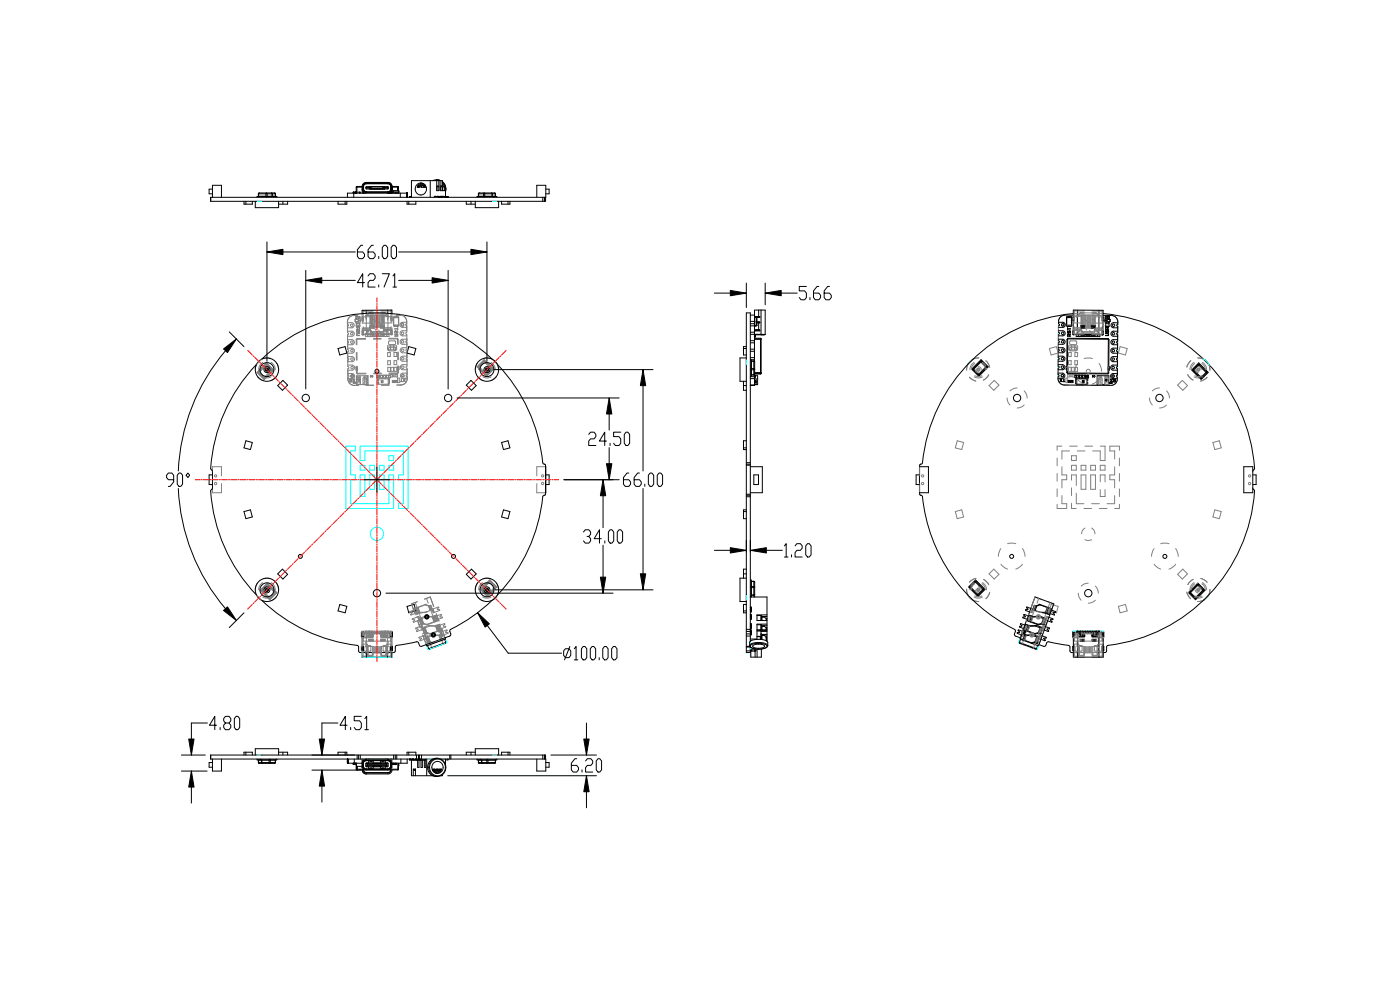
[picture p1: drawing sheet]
<svg xmlns="http://www.w3.org/2000/svg" width="420mm" height="297mm" viewBox="0 0 420 297" stroke-linecap="round" stroke-linejoin="round" font-family="sans-serif">
<defs><g id="words">
<g font-size="5.6">
<text x="107.2" y="77.5">66.00</text>
<text x="107.2" y="86">42.71</text>
<text x="239.8" y="89.8">5.66</text>
<text x="176.6" y="133.5">24.50</text>
<text x="50" y="145.8">90°</text>
<text x="187" y="145.8">66.00</text>
<text x="175" y="162.8">34.00</text>
<text x="235.3" y="166.9">1.20</text>
<text x="169.1" y="197.8">Ø100.00</text>
<text x="62.8" y="218.7">4.80</text>
<text x="102" y="218.7">4.51</text>
<text x="171.4" y="231.4">6.20</text>
</g>
</g></defs>
<!-- layer: 0 -->
<g fill="none" stroke="#000" stroke-width=".3">
<path d="M63.7 56.7h-1v1.4h1M63.7 59.1v-3.6h2.7v3.6M77.1 59.1v-.2h5.9v.2M77.5 58.9h5.2M77.5 58.1l.1 .8M77.5 58.1h5.2M77.8 57.8l-.3 .3M77.8 57.8l-.2 1M77.8 57.8h4.6M79.7 58.8v.1M79.8 58.8l.1-1 .2 1M80 58.9v.2"/>
<path d="M80.2 58.8v.1M81.6 58.8l-.2-1 .3 .3v.8M81.7 58.8v.1M82.1 58.9v.2M82.4 57.8l.2 1M82.4 57.8l.3 .3M82.7 58.1l-.1 .8M106 57.9v-.3h.6v.3M106 57.6v.3M106.1 57.6v1.5M106.4 57.6v.3M106.5 57.6v.3"/>
<path d="M106.8 57.9v-.3h1.2v.3M107 57.6v.3M107.1 56.1v1.5M107.1 56.1h1.5M107.1 55.9v.2M107.1 55.9h1.5M107.1 55.9l-.2 .1v1.9M107.8 57.6v.3M107.9 57.6v.3M108.6 56.8v1.1M108.8 56.6a1.1 1.1 0 0 0 1.1 1.1M108.8 55.9v.7"/>
<path d="M108.8 56.6h.3M108.8 55.9h.3M108.9 56.6a1 1 0 0 0 1 1 .95 .95 0 0 1-1-1zM108.9 56.4h.1M108.9 56.3v.1M108.9 57.5l.1 .4v-.3M109 57.9h.1M109.1 56.6a.85 .85 0 0 0 .8 .9M109.1 55.9v.7M109.1 57.6v.3M109.4 57.8l-.4 .1M109.8 56.2h1.6v.2h-1.6z"/>
<path d="M109.9 56.2v-.3h6.5v.3M109.9 56.4v.2h6.5v-.2M109.9 54.8a1.1 1.1 0 0 0-1.1 1.1M109.9 54.8v.2M109.9 57.7h6.4M109.9 54.8h6.4M109.9 55a1.35 1.35 0 0 0-1 1.3 1.35 1.35 0 0 0 1 1.3M109.9 55a.95 .95 0 0 0-.9 .9v.9M109.9 57.6v.1M109.9 57.6h6.4M109.9 55h6.4M109.9 55.1a.85 .85 0 0 0-.8 .8"/>
<path d="M109.9 57.5v.1M109.9 57.5h6.5M109.9 55.1h6.5M109.9 55v.1M110.8 55.9l.1 .1M110.9 56.5l-.1 .1M110.9 56v.5M110.9 56.5h4.5M110.9 56h4.5M111 55.9h.3M111 56.6v.1M111.3 55.9h.1"/>
<path d="M111.3 56.6v.1M111.5 55.9h.3M111.5 56.6v.1M111.8 55.9h.1M111.8 56.6v.1M112 55.9h.3M112 56.6v.1M112.3 56.6v.1M112.5 55.9h.3M112.5 56.6v.1M112.8 55.9h.1M112.8 56.6v.1"/>
<path d="M113 55.9h.3M113 56.6v.1M113.3 55.9h.1M113.3 56.6v.1M113.5 55.9h.3M113.5 56.6v.1M113.8 56.6v.1M114 55.9h.3M114 56.6v.1M114.3 55.9h.1M114.3 56.6v.1M114.5 55.9h.3"/>
<path d="M114.5 56.6v.1M114.8 55.9h.1M114.8 56.6v.1M114.9 56.2h1.6v.2h-1.6zM115 55.9h.3M115 56.6v.1M115.3 56.6v.1M115.4 56v.2M115.4 56.4v.1M115.4 56.5l.1 .1M115.4 56.2v.2M115.5 55.9l-.1 .1"/>
<path d="M116.3 54.8a1.1 1.1 0 0 1 1.1 1.1M116.3 54.8v.2M116.3 57.6v.1M116.3 55a1.35 1.35 0 0 1 1 1.3 1.35 1.35 0 0 1-1 1.3M116.4 57.5v.1M116.4 55.1a.85 .85 0 0 1 .8 .8M116.4 57.6h.1M116.4 55v.1M116.4 54.7a1.25 1.25 0 0 1 1.2 1.2M116.9 57.8h.4M117.2 56.6a.85 .85 0 0 1-.8 .9M117.2 55.9v.7"/>
<path d="M117.2 56.6h.2M117.2 55.9h.2M117.2 57.6v.3M117.2 57.9h.1M117.3 57.9h.1M117.3 57.4v.5M117.3 57.9h-.1M117.3 57.5l-.9 .4M117.4 56.6a1.1 1.1 0 0 1-1.1 1.1M117.4 55.9v.7M117.6 55.9v2v-.3M117.6 56.6a1.25 1.25 0 0 1-1.3 1.3l1-.5"/>
<path d="M117.6 55.9a1.25 1.25 0 0 0-1.3-1.2h-6.4a1.25 1.25 0 0 0-1.3 1.2v.7a1.25 1.25 0 0 0 1.3 1.3M117.6 56.6h.1M117.6 55.9h.1M117.6 56.6l-.3 .8M117.6 56.4h.1M117.6 56.3v.1zM117.6 56.6v.1M117.6 56.6v.3M117.6 55.9h1.8l.1 .2M118 57.3v.5h1.6v-.5M118 57.3h1.6M118.2 57.8v.1"/>
<path d="M118.7 57.8v.1M119 57.8v.1M119.3 55.9v.2h-1.7M119.3 55.9l.2 .2M119.3 55.9v1.3M119.4 57.8v.1M119.5 56.1h.1M119.5 56.1v1.1M119.5 57.8v.1M119.5 57.2l-1.5 .1M119.5 57.2l.1 .1M120.1 57.9v1.2"/>
<path d="M122 57.9v1.2M122.1 57.9v1.2M122.1 59.1v-1.2h-17.9v1.2M123 58.9v.2M123.4 58.9h-.5v.2M125.3 56v.1M125.4 55.7l-.2 .4h.6l.1-.2M125.4 55.6v.1M125.4 55.9l-.2 .1 .7-.1M125.4 55.9h.5M125.6 55.4v.1M125.6 56v.1"/>
<path d="M125.9 55.9h.1M126.5 56v-.3l-.2 .4 .7-.1M126.5 56h.1M126.5 54.9l-1.1 .7M126.5 55.1l.4-.1-1.5 .6M126.5 56v.1M127 55.5v.5M127.2 55.1l-1.8 .8M127.4 55.3l-1.5 .6M127.5 55.4l-.5 .6M127.5 55.7v.4M127.6 55.5l-.3 .6h.6"/>
<path d="M129.1 54.1v5M130.3 58.9h4.1v.2M130.7 58.9l-.4-.1v.3M130.8 53.9l-1 .2M130.8 53.9l1.1 .2M130.8 53.9h.4M131 54.1v3h.6v-3M131 55.7h.4v.3h-.4M131.1 56v1.1M131.1 58.9l.4-.1v.3M131.2 53.9l1 .2M131.6 58.9v.2"/>
<path d="M131.8 58.9v.2M131.9 58.9v.2M132 54.1v3h1.7v1.8M132 55.7h.5v.3h-.5M132.1 56v1.1M132.1 58.9h.4M132.2 54.1h.1M132.3 58.9v.2M132.4 58.9v.2M132.6 58.9v.2M132.6 54.1v3M132.7 58.9v.2"/>
<path d="M132.7 57.1v-3h-9.3v5M132.7 55.7h.8v.3h-.8M132.7 54.8l.6 .9M132.7 54.5a2.78 2.78 0 0 1 1.1 2.1M132.8 56.1v1M132.8 58.9h.4M132.9 55.7v.3M133.3 58.9v.2M133.3 56l.1 1.1M133.4 58.9v.2M133.6 58.9v.2M133.7 58.9v.2"/>
<path d="M133.7 56.6h.1M133.7 56.6v.7M133.8 56.6l-.1 .8M134 58.9v.2M134.1 58.9v.2M134.3 58.9v.2M143.1 59.1v-.2h5.9v.2M143.5 58.9h5.2M143.5 58.1l.1 .8M143.5 58.1h5.2M143.8 57.8l-.2 1M143.8 57.8h4.6"/>
<path d="M143.8 57.8l-.3 .3M145 58.9l.2-1.1 .3 1.1M145.2 58.9v.2M147.6 58.8l-.2-1 .3 .3v.8M147.7 58.8v.1M148.1 58.9v.2M148.4 57.8l.3 .3M148.4 57.8l.2 1M148.7 58.1l-.1 .8M161 59.1v-3.6h2.7v3.6h-100.5v1.2h13.7M162.8 59.1v1.2M163.3 59.1v1.2"/>
<path d="M163.7 59.1v1.2h-14.5M163.7 56.7h1v1.4h-1M73.2 60.3v.9h2.5v-.9M73.8 60.3v.9M78.5 60.3h69.1M80.1 75.5l4.8-.8v1.6zM80.1 72.5v35.8M84.9 60.3v.9M84.9 75.5h21.7M86.3 60.3v.9h-2.7M101.4 60.3v.9h2.7v-.9M103.5 60.3v.9"/>
<path d="M119.6 75.5h21.7M122.1 60.3v.9h2.7v-.9M122.6 60.3v.9M139.9 60.3v.9h2.7M141.3 74.7l4.8 .8-4.8 .8zM141.3 60.3v.9M146.1 72.5v35.8M150.5 60.3v.9h2.5v-.9M152.4 60.3v.9M68.8 99.5l4.4 4.4M91.7 84l4.8-.8v1.6zM91.7 81v35.6"/>
<path d="M96.5 84h10.1M108.6 94v-1l9-.1v1.1M109.9 93v.9M116.3 92.9v1M119.6 84h10M129.6 83.2l4.8 .8-4.8 .8zM134.4 81v35.6M214.3 87.8h4.8M219.1 87l4.8 .8-4.8 .8zM223.9 84.8v7.4M223.9 93.8v13.8M225.1 96.3l1.3 .1"/>
<path d="M225.1 93.8v98.4M225.1 94.4h1.2M225.1 99.6h1.2M225.1 97.7h1.2M225.1 97h1.2M226.3 98.1h.1M226.3 96.6h.1M226.3 94.8v3.1M226.3 97.4h.1M226.3 95.2h.1M226.4 98.9h.1M226.4 96.8h-.1"/>
<path d="M226.4 94.9h.2zM226.4 98.9l.6 .1M226.4 98.9v.3M226.4 97.6h.6M226.4 95h.6M226.4 96.4v.1M226.6 94.9l1 .1zM226.6 94.9v.1M226.6 94.9h.1M227 98.9h-.3M227 95v2.6M227 95l.1 .1"/>
<path d="M227 98.9v.1M227 98.9h-.6M227.1 95.1l-.1 2.5M227.1 96.6h.5M227.1 96.5h.7M227.1 95.1h.7M227.4 98.9l-.4 .1M227.6 94.9v.2M227.6 96.5v.3M227.6 98.9h-.6M227.6 94.9h-1M227.6 92.9h-1.3v15.4"/>
<path d="M227.6 92.9v2.2M227.6 98.9h.2M227.6 94.9h.2M227.6 92.9h.7M227.6 96.5v2.4M227.8 98.9v.3l-1.5-.1M227.8 98.9h.1M227.8 94.9v.2M227.8 96.5l.1 .3h-.8M227.8 94.9l.1 .2M227.8 96.5h.1M228.3 92.9h1.3v7.4"/>
<path d="M228.3 92.9v7.3M229.6 87.8l4.8-.8v1.6zM229.6 84.8v6.5M234.4 87.8h4.8M317.5 99.1h1.4a.76 .76 0 0 1 .7 .8 .76 .76 0 0 1-.7 .8l-1.4-.1M317.6 96.6h1.3a.76 .76 0 0 1 .7 .8 .76 .76 0 0 1-.7 .7h-1.4M319.9 97.6h1.6M319.9 95v2.6M319.9 95l.1 .1M319.9 95h1.6M320 97.5l-.1 .1M320 97.5h1.4"/>
<path d="M320 95.1v2.4M320 95.1h1.4M320.1 97.6v.3h.5v-.3M320.1 95l.1-.2h.4v.2M320.2 98.3l.1 .5zM320.3 98.5h.8M320.4 99.2l-.2 .4 .2 .2 .3-.1 .1-.5 .4 .1-.2 .5 .1-.4M320.4 99.2h.1M320.4 99.2l-.1 .4h.4M320.9 99.2h.1M320.9 97.6v.3h.4v-.3M320.9 95v-.2h.4v.2"/>
<path d="M321.4 97.5l.1 .1M321.4 95.1v2.4M321.5 95l-.1 .1M321.5 95v2.6M321.9 99.1v1.1l.2 .2 .2-.2M322 94.9v1.2M322 94.5l-2.5-.1a2.02 2.02 0 0 0-1.7 3.1l-.3 .2v1.9l.3 .3-.3 .3v1.9l.3 .3-.3 .3v1.9l.3 .4-.3 .3v1.9l.3 .3-.3 .3-.1 1.9 .4 .3-.4 .4v1.9l.3 .3a1.8 1.8 0 0 0 1.6 2.8l14 .1a1.94 1.94 0 0 0 1.6-2.9l.3-.2v-1.9l-.3-.3 .3-.3v-1.9l-.3-.4 .3-.3 .1-1.9-.4-.3 .4-.3v-1.9l-.3-.3 .3-.4v-1.9l-.3-.3 .3-.3v-1.9l-.3-.3a1.88 1.88 0 0 0-1.6-3h-2.5M322 94a50.1 50.1 0 0 0-45.3 44.9l-.5 .2M322 92.9l8.9 .1v7.3l-9-.1zM323.2 92.9v7.3M324.3 98.3l1.2 .1M324.3 97.6v.7"/>
<path d="M324.3 97.6l.1 .1M324.3 97.6l1.2 .1M324.4 98.2l-.1 .1M324.4 98.2l1 .1M324.4 97.7v.5M324.4 97.7l1 .1M324.6 97.8l-.2 .3M324.8 97.8l.1 .3 .2-.3M325.3 97.8l.1 .3M325.4 98.3l.1 .1M325.4 97.8v.5M325.5 97.7l-.1 .1"/>
<path d="M325.5 97.7v.7M327.4 98.4h1.2M327.4 97.7v.7M327.4 97.7l.1 .1M327.4 97.7h1.2M327.5 98.3l-.1 .1M327.5 98.3h1M327.5 97.8v.5M327.5 97.8h1M327.6 97.8l-.1 .3M327.8 97.8l.1 .3 .2-.3M328.3 97.8l.2 .3"/>
<path d="M328.5 98.3l.1 .1M328.5 97.8v.5M328.6 97.7l-.1 .1M328.6 97.7v.7M329.7 93l-.1 7.3M330.9 99.2l.1 1-.2 .3-.3-.2M330.9 95v1.2M330.9 94a49.7 49.7 0 0 1 45.3 46.7l-.4 .6M331.5 96.5h.1M331.5 95.6h.1M331.5 96h.6M331.5 95.6v.9"/>
<path d="M331.6 97.5v.3l1.1 .1-.1-.4M331.6 97.5h.1M331.6 97.1h.1M331.6 97.8v-.8l.2-.2h.8v1M331.7 100h.1M331.7 94.8v.7M331.8 98.1l-.1 .6h.9M331.8 98.1l.5 .2 .3-.2-.3 .6M331.9 98.1l-.2 .6h.9M331.9 98.1h.2M331.9 97.8h.1M332 96.8h-.4v.3"/>
<path d="M332 95.2l.2-.2v.4zM332.1 96.1h-.6v.4M332.1 95.6v.9zM332.3 98.3v.4M332.3 99.1l-.3 .5-.3-.1v-.3l.2-.1-.1 .5M332.4 97.8h.1M332.4 96.8h.3l-.1 .3M332.4 95.8l.5-.2zM332.5 99.2l-.1 .4 .2-.4-.3-.2-.3 .6M332.6 98.7h.1M332.6 94.9v.6M332.7 94.9l-1.2 .1 .2 .5h1"/>
<path d="M332.7 94.9h.1M332.7 95.5h.1M332.8 95.4l-.1 .1M332.8 95.4h.1M332.8 95h.1M332.8 95v.4M332.9 95.7l.1 .6M332.9 95.6l.1 .8M333 96.3l-.1 .2M333 96.4l-.1 .1-.5-.1 .2 .1M335.3 99.3h-1.3a.76 .76 0 0 0-.7 .7 .76 .76 0 0 0 .7 .8h1.3M335.3 96.7h-1.3a.76 .76 0 0 0-.7 .8 .76 .76 0 0 0 .7 .7h1.3"/>
<path d="M67.1 104.6l3.8-3-2.7 4.1zM67.7 105.1a59.6 59.6 0 0 0-14.2 36M76.9 109.3a48.8 48.8 0 0 0-13.6 31.4l.4 .6v5l-.4 .5a48.8 48.8 0 0 0 13.7 31.5M84.9 114l1.4 1.4-1.6 1.6-1.4-1.4zM101.4 104.5l2.1-.6 .6 1.9-2.2 .6zM122.6 103.9l2.2 .6-.6 1.9-2.1-.6zM137.1 119.3h48.7M141.3 114l1.6 1.6-1.5 1.4-1.5-1.6zM147.6 107.6a50 50 0 0 0-69.1 0M148.2 110.8h47.7M149.2 109.2a50.6 50.6 0 0 1 13.7 29.7l.4 .2M182.8 119.3l.8 4.8h-1.6z"/>
<path d="M192.9 110.8l.8 4.8h-1.6zM192.9 115.6v25.5M223 114.3v2.7h.9M223 115.6h.9M223 104.5h.9M223.9 103.9h-.9v2.5h.9M223.9 109.3v69M225.1 115.4h1.2M225.1 113.5h1.2M225.1 110.6h.2M225.1 107.8h1.2M225.1 107.2h1.2"/>
<path d="M225.1 105.3h1.2M225.1 104.6h1.2M225.1 102.7h1.2M225.1 102.1h1.2M225.1 100.2h3.2M225.3 107.8v5h-.2M225.3 108.2v4.2M225.3 112.3l.8 .1M225.3 110.4h.1M225.4 112.3l1-.2-.3 .3M225.4 108.3l1 .2M225.4 110.5l1 .2-1.1 .2"/>
<path d="M226.1 108.2l.3 .3M226.1 108.2v4.2M226.1 108.2h-.8M226.3 101.7h2M226.3 113.3h.1M226.3 108.3h.1M226.3 106.7h.1M226.3 105.7h.1M226.3 104.2h.1M226.3 103.2h.1M226.3 101.7h.1M226.3 100.6h.1"/>
<path d="M226.3 101.4l2 .1v10.4l-.2 .2M226.3 112.3v3.2h-1.2M226.3 112.6h.3v.3h-.3M226.3 113.5h.5v1.7h-.5M226.3 112.6h1v2.7l-1-.1M226.3 101.6h1.8v10.2h-1.7M226.3 115.1h.5M226.3 112.7h.3M226.3 100.8h.3M226.4 114.5h.1M226.4 114.5h.3M226.4 114.2h-.1"/>
<path d="M226.4 114.1v.4M226.4 111.7h1.9M226.4 108.5v4.1M226.4 114.1h.3M226.4 112.1h1.7M226.4 112h1.7M226.4 114.2h.1M226.4 114.1l-.1 .1M226.4 100.2h.1M226.6 100.2v.7l-.3-.1M226.6 112.9h-1.5M226.6 100.3h1.7"/>
<path d="M226.7 114.1v.1M226.7 114.1v.5M226.7 114.5h.1M226.7 114.5v.1M226.7 114.2h.1M228.1 112v.1M228.3 100.2h1M228.3 111.8l-.2 .2M229.2 100.3h-.9M229.2 100.2v.1M229.2 100.2h.1M229.2 100.3h.1"/>
<path d="M229.2 100.2l-.9 .1M229.3 100.3h-1M229.3 100.2v.1M229.3 100.2h.1M229.3 100.2h.3M229.6 100.3h-.3M291.9 110.4v.5M291.9 110.8l1.5 1.5M291.9 110.5l1.9 1.8M291.9 110.5v.3M293.4 112.3h.4M294.1 108.2h.4l1.6 1.8-2.3 2.3h-.4"/>
<path d="M294.1 108.3h.4M294.1 108.3l-2.2 2.2M294.1 108.3l1.9 1.8M294.3 107.8l2.1 2.1-2.8 2.9-2.1-2.2zM294.5 108.3l-2.6 2.5M294.5 108.3l1.5 1.5M296 109.8l-2.6 2.5M296 110.1l-2.2 2.2M296 109.8v.3M317.4 111.8h1.4a.76 .76 0 0 1 .7 .8 .76 .76 0 0 1-.7 .8l-1.4-.1M317.5 109.3h1.3a.76 .76 0 0 1 .7 .8 .76 .76 0 0 1-.7 .7h-1.4M317.5 106.7h1.3a.76 .76 0 0 1 .7 .8 .76 .76 0 0 1-.7 .8h-1.3"/>
<path d="M317.5 104.2h1.3a.76 .76 0 0 1 .7 .8 .76 .76 0 0 1-.7 .7h-1.3M317.5 101.7h1.3a.76 .76 0 0 1 .7 .7 .76 .76 0 0 1-.7 .8h-1.3M318 114.3v.1M318 113.5v.1M318 113.5l.5 .9zM318.5 113.5l-.5 .9zM318.9 114.4h.5M318.9 114.3v.1M319.1 114.3v-.7l.1 .7M319.4 114.3v.1M320 109.7l-.1 1 .1 .2M320.2 111.8l12.2 .1"/>
<path d="M320.2 100.3l.5-.2 .2 .3 .2-.3-.2 .3M320.2 100.3v.4h.9M320.3 101.7h-.2l-.1 10h.2M320.3 101.6l12.2 .1M320.3 101.4l12.2 .1-.1 10.6-12.2-.1zM320.4 100.2l-.1 .1M320.5 114h1.4v.7l-1.4-.1zM320.7 114.5h.1M320.7 114.5h1M320.7 114.2v.3M320.7 114.2h1M320.7 100.2l.1 .5"/>
<path d="M320.7 114.1v.1M320.9 114.1h.1M321 114.1v.4M321.1 100.7h.1M321.4 114.1v.5M321.4 114.1h.1M321.6 114.5v.1M321.7 114.5l-.1 .1M321.7 114.2l-.1 .3M321.7 114.2v.3M321.8 114.1h-1.2v.4h1.2M322.4 112.6l.6-.2v.9l-.6-.2z"/>
<path d="M322.5 112.6l.1 .6M322.6 112.5h.4v.7h-.4M322.9 100.2v.6h.6v-.6M322.9 113.7h-.2v1.3h.2M322.9 113.5l3.2 .1v1.6l-3.2-.1zM323.4 112.4h.5v.9h-.5l.5-.1v-.3h-.3l.3-.1v-.3zM323.7 100.2v.6h.6v-.6M324.2 112.4h.6v.9h-.6l.6-.1v-.7zM324.5 100.2v.6l.3 .1v-.6M324.5 112.9h.3M324.5 112.8v.1M324.7 114.6h.5"/>
<path d="M324.7 114.1h.5v.3h-.5zM324.7 114.1h.4v.2h-.4zM325 100.3v.6h.3v-.6M325.1 112.4h.6v.9h-.6h.5l.1-.8zM325.4 112.9h.2M325.4 112.8v.1M325.5 100.3v.6h.3v-.6M326 112.6h.6l-.4-.1-.2 .3zM326 112.8l.5 .3M326 100.3v.6h.3v-.6M326 113.1h.5l-.4 .2zM326.1 114.6h.2v.4h-.2"/>
<path d="M326.1 113.7h.2v.4h-.2M326.5 100.3v.6h.3v-.6M327 100.3v.6h.3v-.6M327.5 100.3v.6h.3v-.6M327.7 112.6v.3M327.7 112.6h.8M327.8 112.9h.1M327.8 112.7v.2M327.8 112.7h.1M327.8 112.6h.1M327.8 112.9h.5M327.9 112.6v.3"/>
<path d="M328 100.3v.6h.3v-.6M328.2 112.6v.3M328.4 112.9h-.1M328.4 112.9h.1M328.4 112.7h.1M328.4 112.7v.2M328.5 112.6l-.1 .3M328.6 100.3v.6h.6v-.6M329.2 112.6h3.5l-.1 2.7-3.5-.1zM329.4 100.3v.6h.6v-.6M331.7 100.5l.8-.1-.1 .2zM331.7 100h.7l.1 .4"/>
<path d="M332.5 101.8h.2l-.1 10h-.2M332.6 109.8l.2 .2-.2 1M333 114.8h.1M333 114.6v.2M333 114.8v.1M333 114.9h.1M333 114.6h.1M333 114.9h.5M333 114.6h.5M333.1 114.6v.3M333.1 114.4h.1M333.1 113.6l.6 .8"/>
<path d="M333.2 113.6h-.1M333.4 114.6v.3M333.5 114.6h.1M333.6 114.9h-.1M333.6 114.6h.1M333.6 114.8v.1M333.6 114.8h.1M333.6 114.6v.2M333.7 113.6l-.5 .8M333.7 113.6h.1M333.7 114.4h.1M334 113.6l.3 .3"/>
<path d="M334.1 113.6h-.1M334.2 113.9v.5M334.5 113.9v.5M334.6 113.6v.3l-.6 .1v.3l.6 .2M334.6 113.6h.1M334.6 113.6v.9M335.2 112h-1.3a.76 .76 0 0 0-.7 .7 .76 .76 0 0 0 .7 .8h1.3M335.2 109.4h-1.3a.76 .76 0 0 0-.7 .8 .76 .76 0 0 0 .7 .7h1.3M335.3 106.9h-1.4a.76 .76 0 0 0-.7 .7 .76 .76 0 0 0 .7 .8h1.3M335.3 104.3h-1.4a.76 .76 0 0 0-.7 .8 .76 .76 0 0 0 .7 .8h1.4M335.3 101.8h-1.3a.76 .76 0 0 0-.7 .7 .76 .76 0 0 0 .6 .8h1.4M357.9 111.1v-.4l1.5-1.5h.4l2.3 2.3-1.6 1.8h-.4"/>
<path d="M357.9 111.1l2.2 2.2M357.9 110.7l2.6 2.6M357.9 110.7v.4M359.4 109.2h.4M359.4 109.2l-1.5 1.5M359.4 109.2l2.6 2.6M359.6 108.8l2.8 2.8-2.1 2.1-2.8-2.8zM359.8 109.2l-1.9 1.9M359.8 109.2l2.2 2.2M360.1 113.3h.4M362 111.4v.4M362 111.4l-1.9 1.9"/>
<path d="M362 111.8l-1.5 1.5M73.8 132.1l1.9 .5-.6 2.1-1.9-.5zM113.1 140v7.6M150.5 132.6l1.9-.5 .6 2.1-2 .5zM163.3 139.1h.1M163.4 139.1l.3 .3v8.7l-.3 .3M163.7 139.9v7.8M182 139h1.6l-.8 4.8zM182.8 124.1v4.8M182.8 134.1v4.9M223 134.2h.9M223.9 139.1h1.2"/>
<path d="M223.9 132.1h-.9v2.6h.9M223.9 139.4h1.2M223.9 138.7h1.2M225.1 139.9h3.6v7.8h-3.6M275.8 139.9h2.7v7.8h-2.7zM276.2 139.1h.1M276.2 139.1l-.3 .2v.6M373.1 139.9h2.7v7.8h-2.7zM53.5 146.4a59.6 59.6 0 0 0 14.2 36M63.7 142.3h-1v2.9h1M73.2 153.3l1.9-.5 .6 2.1-1.9 .5zM109.3 143.8h7.6"/>
<path d="M151 152.8l2 .5-.6 2.1-1.9-.5zM163.3 148.4l-.4 .2a50.6 50.6 0 0 1-13.6 29.7M163.3 148.4h.1M163.7 142.3h1v2.9h-1M169.2 143.8h16.6M180.9 143.8l.8 4.8h-1.6zM180.9 148.6v9.5M192.9 146.4v25.6M223 153.3h.9M223.9 148.4h1.2M223.9 152.8h-.9v2.6h.9M223.9 148.9h1.2"/>
<path d="M223.9 148.1h1.2M226.1 142.3h1.4v2.9h-1.4zM275.8 142.3h-1v2.9h1M275.9 147.7v.6l.3 .1M276.2 148.4h.1M276.2 148.4l.5 .2a50.5 50.5 0 0 0 27.9 40.2l-.2 1.7 1.6 .6M375.8 146.3l.4 .5a49.8 49.8 0 0 1-44 46.7l-.3 1.8-.9 .3M375.8 142.3h1v2.9h-1M84.7 170.6l1.6 1.5-1.4 1.4-1.6-1.5zM115.8 177.8h68.1M141.4 170.6l1.5 1.4-1.6 1.5-1.4-1.4zM147.6 179.9a52.6 52.6 0 0 1-12.6 8.9l.2 1.4-.3 .4-8.4 3.1-.5-.1-.6-1.1a2.14 2.14 0 0 0-1.9 .2l-3 .5a2.15 2.15 0 0 0-1.9 .5l-.1 1.6-.4 .3h-10l-.4-.3-.3-1.8a50.6 50.6 0 0 1-28.8-13.6"/>
<path d="M148.6 176.8h47.3M180.1 173h1.6l-.8 4.8zM180.9 163.4v9.6M192.1 172h1.6l-.8 4.8zM214.3 164.9h4.8M219.1 164.1l4.8 .8-4.8 .8zM223 172h.9M223.9 179.9v15.7h1.2v-1.7M223.9 170.6h-.9v2.7M225.1 164.9l4.8-.8v1.6zM225.1 178.9h5v13.3M225.1 178.8h.2"/>
<path d="M225.1 175.9h.2M225.1 173.8h.2v5.1M225.3 175.7l1.1 .2-1 .2M225.3 178.4h.1M225.3 176.1h.1M225.3 174.2l.1 4.7M225.4 178.3l1-.2-.3 .3-.8-.1M225.4 174.3l1 .2M226.1 174.2l.3 .3M226.1 174.2h-.8M226.1 174.2v4.7M226.4 174.5v4.4"/>
<path d="M229.9 164.9h4.8M291 175.7l1.7-1.5 2.4 2.5-1.8 1.7-2.3-2.3zM291 175.8l2.5 2.5h-.3M291 176.1l2.2 2.2M291 175.8v.3M292.5 174.3h.3l-1.8 1.8M292.5 174.3l2.5 2.5M292.5 174.3l-1.5 1.5M292.6 173.8l2.9 2.8-2.1 2.2-2.9-2.9zM295 176.8v-.3l-1.8 1.8M310.5 178.9l5.6 2.1-4.5 12.6-5.7-2.1zM357 177.4l1.8 1.9h-.3"/>
<path d="M359.2 175.2h.3M359.2 175.2l1.8 1.9M359.2 175.2l-2.2 2.2M359.4 174.8l2.1 2.1-2.9 2.8-2.1-2.1zM359.5 175.2l-2.5 2.6v-.4M359.5 175.2l1.5 1.5M361 176.7l-2.5 2.6M361 176.7v.4M361.1 176.7l-1.8-1.6-2.3 2.3v.4l1.5 1.5M361.1 177.1l-2.2 2.2h-.5M361.1 176.7v.4M67.1 183l1.1-1.1 2.7 4.1z"/>
<path d="M73.2 183.7l-4.4 4.4M101.9 181.2l2.2 .5-.6 2-2.1-.6zM108.6 195.6v1.3h9v-1.3M108.6 193.7v1.2h.3v-1.2M108.6 194.7h.3M108.6 194.6h.3M108.6 194.5h.3M108.6 194.2h.3M108.6 194.1h.3M108.6 193.9h.3M108.6 193.8h.3M108.6 190.9h.3"/>
<path d="M108.6 190.7h.3M108.6 190.5h.3M108.6 190.3h.3M108.6 190h.3M108.6 189.8h.3M108.6 189.7h.3M108.6 189.6h.3M108.9 190.2h.1M108.9 190.1h.1M108.9 189.5v1.4M109.1 189.5h-.5v1.4M109.9 195.6v1.3"/>
<path d="M116.3 195.6v1.3M117.1 189.5h.4l.1 1.4M117.2 190.2h.1M117.2 190.1h.1M117.2 189.5v1.4M117.3 193.7v1.2h.3v-1.2M117.3 194.7h.3M117.3 194.6h.3M117.3 194.5h.3M117.3 194.2h.3M117.3 194.1h.3M117.3 193.9h.3"/>
<path d="M117.3 193.8h.3M117.3 190.9h.3M117.3 190.7h.3M117.3 190.5h.3M117.3 190.3h.3M117.3 190h.3M117.3 189.8h.3M117.3 189.7h.3M117.3 189.6h.3M122.1 181.7l2.1-.5 .6 1.9-2.2 .6zM128.3 193.5l.3 .9M133.4 191.6l.3 .9"/>
<path d="M133.5 191.1l.2 .4-5.7 2.1-.1-.4M133.7 192.5l-.1 .3-4.7 1.7-.3-.1M133.7 192.5l-5.1 1.9M143.3 183.6l3.5 3.4-1.3 .9zM146.2 187.5l6.3 8.3h16M223 183.1h.9M223.9 193.9h1.2M223.9 190.6h1.2M223.9 195.1h1.2M223.9 193.7h1M223.9 190h1.2M223.9 189.2h1.2"/>
<path d="M223.9 188.6h1.2M223.9 181.2h-.9v2.5h.9M224.9 193.5a2.02 2.02 0 0 0 2.3 1h.4M225.1 194.7l1.6 .2-.1 .2h-1.4M225.1 192.2l-.2 .3v1M225.1 188.8h.2l.1 1.4h-.3M225.1 189.8h.2M225.1 189.6h.2M225.1 191.5h2M225.1 189.4h.2M225.1 189h.2M225.1 188.9h.2"/>
<path d="M225.1 186.9h.2l.1 1.5h-.3M225.1 187.9h.2M225.1 187.8h.2M225.1 187.7h.2M225.1 187.5h.2M225.1 187.1h.2M225.1 187h.2M225.1 184.1h.2l.1 1.5h-.3M225.1 185.2h.2M225.1 185h.2M225.1 184.9h.2M225.1 184.7h.2"/>
<path d="M225.1 184.4h.2M225.1 184.3h.2M225.1 184.2h.2M225.1 181.9h.2l.1 1.5h-.3M225.1 183h.2M225.1 182.8h.2M225.1 182.7h.2M225.1 182.5h.2M225.1 182.2h.2M225.1 182h.2M225.1 193.9h.1M225.2 195h.3"/>
<path d="M225.3 189.2h.1M225.3 187.3h.1M225.3 184.6h.1M225.3 182.4h.1M225.4 184.7h.1M225.4 187.5h.1M225.4 189.4h.1M225.4 182.5h.1M225.4 184.7h-.1M225.4 187.5h-.1M225.4 189.4h-.1M225.4 182.5h-.1"/>
<path d="M225.5 194.7v.4M225.9 193.5l.9-.4h1.1l1.1 .2 .4 .4-.7 .4-1.5 .2-1.1-.3-.3-.3zM226.4 194.7v.4M226.5 195h.2M226.5 194.7v2.2M227.1 191.6l1.5 .1 1.3 .4 .4 .4v1M227.1 191.6l-2 .6M227.1 190.7h1.1M227.1 190.8h1.1M227.1 189.1h1.2v.9M227.1 187.2h1.4v1.5M227.1 184.5h1.4v1.5"/>
<path d="M227.1 194.5v2.4M227.6 192.8l-1.8 .3-.7 .6 .7 .6 1.8 .2M227.6 192.5l-1.9 .3-.8 .7M227.6 192.5v.1M227.6 192.8h.1M227.6 192.8l2.1 .4a.56 .56 0 0 1 .4 .7 .56 .56 0 0 1-.7 .4l-1.8 .2M227.6 192.6l1.9 .2 .8 .7M228.1 191.1h.1M228.1 190.9h.1M228.1 190.8v.8M228.2 191.6v-1.6h.3v1.7M228.2 191.4h.3"/>
<path d="M228.2 188.7h.3M228.2 185.9h.3M228.2 184.5v1.5M228.2 187.2v1.5M228.3 189.2h1.8M228.3 184.5h.1M228.3 187.2h.1M228.4 194.5v2.4h-3.2v-2.2M228.5 184.8l.1 .1M228.5 187.5l.1 .2M228.5 190.3l.1 .1M228.5 190.3h1.6"/>
<path d="M228.5 190.1h1.6M228.5 187.5h1.6M228.5 184.8h1.6M228.6 184.9v1.1M228.6 187.7v1M228.6 190.4v1.3M229.3 190.4h-.7M229.3 187.6l-.7 .1M229.3 184.9h-.7M229.3 190.4l.6 .5M229.3 187.6l.6 .5M229.3 184.9l.6 .5"/>
<path d="M229.3 187.5l-.2 .1M229.3 184.8l-.2 .1M229.3 190.3l-.2 .1M229.9 185.4h.1M229.9 188.1v.1M229.9 190.9v.1M229.9 190.9h.2M229.9 188.1h.2M229.9 185.4h.2M229.9 185.4v.6M229.9 188.1v.6M229.9 190.9v1.1"/>
<path d="M229.9 185.4l.1 .6M229.9 188.2l.1 .5M229.9 191l.1 1.1M229.9 188.2v.5M230.1 188.9h-3v2.7M230.1 187.1h-3v1.6h3M230.1 184.3h-3v1.7h3M230.3 193.5l-.2 .4-.5 .3-2 .3M305.2 189.7l1.2 .5M305.2 189.6v.1M305.8 192.5l5.2 1.9M305.8 192.5l.1 .3 4.8 1.7 .3-.1"/>
<path d="M306.2 191.6l-.4 .9M306.8 189.2l-1.3-.4 .4 .7-.7 .1M306.8 191.7v.1M306.9 188.9l.8 .3-.4 1.1M306.9 188.7l3.6 1.4 1-.3M307.2 191.8l-.1 .2M307.2 189.4h.1M307.4 189.1l-.4 1 .2-.7M307.4 190.1l.4 .2 2.2-.1 1.9 .7-.7 1.9-.7-.2-1 .2M307.4 187.3l-1.3-.3 .5 .6-.7 .3 1.2 .5M307.4 190.3l-.5 1.4M307.5 188.8l.2 .1"/>
<path d="M307.5 187.1l1.4 .4h2.1l1.9 .6-.7 1.9-.7-.2M307.6 189.2l-.4 1M307.7 190.3v.1M307.8 190.4l-.5 1.5M307.8 188.9v.2M307.9 182.1l.5 .4M308 182l1.2 .4M308 182l-.1 .1M308.1 187.2l-.1 .2M308.2 189l-.1 .2M308.3 187.3l-.1 .2M308.4 182.5l-.7 .4 1.2 .5"/>
<path d="M308.4 187.4l-.1 .1M308.4 184.6l-1.2-.5 .4 .8-.7 .1 1.2 .6M308.5 187.5l-.6 1.5M308.5 186l.2 .1M308.5 184.3l1.4 .5 2.1-.1 1.9 .7-.7 1.9-.6-.3-1.1 .3-3.6-1.3M308.7 187.5v.1M308.8 187.7l-.5 1.4M308.8 186.1v.2M309.1 184.5l-.1 .1M309.2 186.3l-.1 .1M309.3 184.6l-.1 .1M309.4 184.6l-.1 .1"/>
<path d="M309.5 184.8l-.5 1.4M309.7 184.7v.2M309.8 184.9l-.5 1.4M310.6 192.4v.2M310.8 181.6l-.5 1.3M310.9 181.6l-.5 1.3M311 190.9l-.5 1.5M311 181.6l-.5 1.4M311.1 192.6l.1 .2M311.1 181.6l1-.3 3.3 1.2-.5 1.4-1.2-.4h-1.3M311.1 181.6h-.1M311.2 191l-.5 1.5"/>
<path d="M311.2 190.7l-.6 1.7M311.3 193.5l-.3 .9M311.5 189.6l.8 .3M311.7 193.2l1.7 .5 .3-.3 .4-.9a2.14 2.14 0 0 1 2 .2l2.9 .5a2.15 2.15 0 0 1 1.9 .5l.2 1.6 .9 .3M311.8 191.2l-2.2-.8-1.7 .1-1.3-.5-.5 1.4 3.3 1.2 1.1-.2 .7 .3M312 188.1l-.5 1.5M312.1 189.8l-.1 .1M312.2 188.2l-.5 1.5M312.3 187.9l-.7 1.9M312.3 191.6l1.2 .4M312.6 190.6l1.3 .4-.8 .4 .5 .5M312.8 188.4l-2.2-.8-1.7 .1-1.3-.5-.5 1.5 3.3 1.2 1.1-.3"/>
<path d="M313 185.4l-.5 1.4M313.1 187l.1 .2M313.2 185.5l-.5 1.4M313.3 185.1l-.7 1.9M313.3 188.8l1.3 .4M313.6 191.9l-.1 .1M313.7 187.8l1.2 .5-.8 .3 .5 .5M313.8 185.7l-2.2-.8h-1.7l-1.3-.4-.5 1.4 3.4 1.2 1-.3 .8 .3M313.8 183.5l-.1 .4M314.2 182.1l-.5 1.4M314.3 186.1l1.3 .3M314.3 183.7l-.1 .2 .3 .1v-.2"/>
<path d="M314.4 182v.1M314.6 189.1v.1M314.6 182.2l-.5 1.4M314.7 185l1.2 .5-.8 .3 .5 .6M315.4 182.9l1.3 .5-.7 .2 .3 .7-1.2-.4M315.6 182.5l-3.8-1.4-.9 .5-.6-.2-.5 1.3 5.1 1.6M315.6 186.4h.1M322 190.1h.3M322 189.6h.1M322 189.8h.1M322.3 190.2l-.1 .1M322.3 190.2l-.3 .1"/>
<path d="M322.3 190.1l.1-.5h1.2l.3 1.2 1.5-.2-.1-.3h-1.1l.1-.7 4.4 .1v.6l-1.1 .1 .1 .4 1.4-.1 .2-1.1h1.3l.1 .5M322.3 190.1v.1M322.6 189.5v.1M323.1 189.5v-.3h.4v.3M323.3 189.2v.3M323.3 189.2v7.7M324.1 189.2v1.3M324.2 191.6h1.1v.5h-1.1zM324.3 189.5v-.3h-.4v1.3h1.4v-1M324.4 191.6v.5M324.6 189.5v-.3h.2v1.1M324.7 191.6v.5"/>
<path d="M324.8 191.6v.5M325 191.6v.5M325.1 189.5v-.3h.2v.3M325.6 189.5v-.3h.2v.3M326.1 189.5v-.3h.2v.3M326.6 189.5v-.3h.2v.3M327.1 189.5v-.3h.2v.3M327.6 189.5v-.3h.2v.3M327.7 189.5v1h1.4v-1.3h-.4v.3M327.7 191.6h1.1v.5h-1.1zM327.9 191.6v.5M328.2 191.6v.5"/>
<path d="M328.3 191.6v.5M328.3 189.5v-.3h-.2v1.1M328.6 191.6v.5M328.9 189.2v1.3M329.5 189.5v-.3h.4v.3M329.7 189.2v.4M329.7 189.2v7.7M330.4 189.5v.1M330.7 190.1v.1M330.7 190.1h.3M330.7 190.2l.1 .1M330.7 190.2l.3 .1"/>
<path d="M330.9 189.6l.1 7.3h-9v-7.4h8.9v.7M330.9 189.8h.1M62.2 216.7h-4.8v4.8M101.4 216.7h-4.8v4.8M175.9 216.7v4.8M54.4 231.1h7.7M54.4 226.3h7.2M56.6 221.5h1.6l-.8 4.8zM57.4 231.1l.8 4.8h-1.6zM57.4 235.9v4.8M63.7 228.5h-1v1.4h1M63.7 227.5v3.6h2.7v-3.6"/>
<path d="M73.2 226.3v-.9h2.5v.9M73.8 225.4v.9M77 226.3h-13.8v1.2h66.6M77.1 227.5v.2h5.9v-.2M77.5 227.7h5.2M77.5 228.5l.3 .3M77.5 228.5h5.2M77.6 227.7l-.1 .8M77.6 227.8l.2 1M77.8 228.8h4.6M78.1 227.5v.2M78.4 227.7l.1 .8 .2 .3-.2-1.1"/>
<path d="M78.6 226.3h69M80.7 227.7v.1M80.7 227.8l.2 1 .2-1M80.9 227.5v.2M81.1 227.7v.1M82.6 227.8l-.2 1M82.6 227.7l.1 .8M82.7 228.5l-.3 .3M83.6 225.4h2.7v.9M84.9 225.4v.9M93.6 230.8h14.7M95.8 221.5h1.6l-.8 4.8z"/>
<path d="M96.6 230.8l.8 4.8h-1.6zM96.6 235.6v4.8M101.4 226.3v-.9h2.7v.9M103.5 225.4v.9M104.2 227.5v1.2h4.4M104.3 227.5v1.2M104.4 227.5v1.2M106 228.7v.3h.6v-.3M106 228.7v.3M106.1 228.7v.3M106.3 227.5v1.2M106.4 228.7v.3"/>
<path d="M106.5 228.7v.3M106.8 228.7l.1 .3M106.9 230.5l.2 .2h2.4M106.9 228.7v1.8M106.9 230.5h.1M106.9 229.7h1.7M106.9 230.5l.2 .2M107.1 226.3v1.2M107.1 230.7h.1M107.1 229.7v1M107.6 226.3v1.2M108.1 226.3v1.2"/>
<path d="M108.6 227.5v2a1.28 1.28 0 0 0 1.3 1.3h6.4a1.28 1.28 0 0 0 1.3-1.3v-2M108.6 230.7a1.25 1.25 0 0 0 1.3 1.2M108.6 229.7l.2 .4M108.6 230h.1M108.7 230.7a1.25 1.25 0 0 0 1.2 1.2h6.5a1.25 1.25 0 0 0 1.2-1.2M108.8 229.5l.2 .7 .9 .4M108.8 228.9v.6M108.8 229.5h.1M108.8 228.9h.1M108.9 227.5v.6M108.9 229.3h.1M108.9 229.2h.1"/>
<path d="M108.9 229.5a.98 .98 0 0 0 1 1M108.9 228.7h.1M108.9 228.7v.8M108.9 227.9h.2M109 230.7a.95 .95 0 0 0 .9 .9M109.1 230h.1M109.1 230.7a.85 .85 0 0 0 .8 .8M109.1 230.5l-2 .2M109.1 230.1h.1M109.5 227.7h7.2M109.7 227.5v.1M109.7 229.6l.3 .2h6.2l.2-.2"/>
<path d="M109.7 228.9l.3-.3h6.2l.2 .3M109.7 228.9v.7M109.7 229.6h6.7M109.7 228.9h6.7M109.9 227.8v.1M109.9 230.5v.1M109.9 230.6h6.4M109.9 230.5h6.4M109.9 227.9h6.4M109.9 227.8h6.4M109.9 227.6a1.28 1.28 0 0 0-1.3 1.3M109.9 227.8l-.6 .2-.5 .9"/>
<path d="M109.9 227.9a.98 .98 0 0 0-1 1M109.9 227.5v.1M109.9 228a.98 .98 0 0 0-1 .9M109.9 231.5v.1M109.9 231.6h6.5M109.9 231.5h6.5M109.9 227.5h.1M109.9 227.5h.5M110 228.9l.1 .2M110.1 229.1v.3M110.1 229.4l-.1 .2M110.1 229.4h5.9"/>
<path d="M110.1 229.1h5.9M110.2 228.9h.3M110.2 229.6h.3M110.4 227.5h.1M110.4 227.5l.1 .1M110.6 228v.6M110.6 229.8v.7M110.7 227.5v.1M110.8 227.9v.1M110.8 230.5l.6-.4 .5 .4M110.8 230.5h.1M110.9 227.5v.1"/>
<path d="M111.2 230.5h.2M111.2 227.9h.2M111.2 227.5v.1M111.3 230.5h.1M111.4 227.5v.1M111.7 228.9h.3M111.7 229.6h.3M111.7 227.5v.1M111.9 227.9l-.5 .4-.6-.3M111.9 227.5v.1M112 228v.6M112 229.8v.7"/>
<path d="M112.2 228.9h.3M112.2 229.6h.3M112.2 227.5v.1M112.4 227.5v.1M112.7 228.9h.3M112.7 229.6h.3M112.7 227.5v.1M112.9 227.5v.1M113.2 228.9h.3M113.2 229.6h.3M113.2 227.5v.1M113.4 227.5v.1"/>
<path d="M113.7 228.9h.3M113.7 229.6h.3M113.7 227.5v.1M113.9 227.5v.1M114.2 228v.6M114.2 229.8v.7M114.2 229.6h.3M114.2 228.9h.3M114.2 227.5v.1M114.3 230.5l.6-.4 .5 .4M114.3 227.9l.5 .4 .6-.4M114.4 227.5v.1"/>
<path d="M114.7 227.5v.1M114.7 230.5h.3M114.7 227.9h.3M114.9 230.5h.1M114.9 227.5v.1M115.3 227.5v.1M115.5 227.5v.1M115.6 228v.6M115.6 229.8v.7M115.7 229.6h.3M115.7 228.9h.3M115.7 227.5h.1"/>
<path d="M115.7 227.5l-.1 .1M115.7 227.5h.5M116 229.1v.3M116 229.4l.1 .2M116.1 228.9l-.1 .2M116.2 227.5l.1 .1M116.3 228a.98 .98 0 0 1 .9 .9M116.3 227.6a1.28 1.28 0 0 1 1.3 1.3M116.3 227.8l.8 .5 .3 .6M116.3 227.9a.98 .98 0 0 1 1 1M116.3 227.8v.1M116.3 230.5v.1"/>
<path d="M116.3 227.5h-.1M116.4 231.5v.1M116.4 228.9v.7M116.5 227.5v.1M116.7 230.7h2.6M117 230.1h.1M117 230.5h2.3M117.1 230h.1M117.1 227.9h.1M117.2 230.7a.85 .85 0 0 1-.8 .8M117.2 229.5a.98 .98 0 0 1-.9 1M117.2 228.7l.1 .8"/>
<path d="M117.2 229.3h.1M117.2 229.2h.1M117.2 228.7h.1M117.3 229.5a.98 .98 0 0 1-1 1M117.3 227.5v.6M117.3 229.5h.1M117.3 228.9h.1M117.3 230.7a.95 .95 0 0 1-.9 .9M117.4 228.9v.6M117.4 229.5l-.3 .7-.8 .4M117.4 230h.1M117.5 229.7l-.1 .4"/>
<path d="M117.9 229.1h.1M117.9 229.1h1M117.9 228.8v.3M117.9 228.8l.1 .3M117.9 228.8h.1M118 229.1h.9M118 229.1h.1M118.1 226.3v1.2M118.2 228.8v.3M118.2 228.7v.1M118.2 229.1h.1M118.6 226.3v1.2"/>
<path d="M118.6 228.8v.3M118.6 228.8h.1M118.6 229.1h.1M118.9 228.7v.1M118.9 229.1h.1M118.9 228.8v.3M119 226.3v1.2M119.3 230.7h.1M119.3 230.5v.2M119.3 228.7v1.8M119.5 228.7v1.9l-.2 .1M119.5 229.4h.1"/>
<path d="M119.5 228.8l.1 .6M119.6 229.4l-.1 .1M120.3 227.5v1.2M122.1 226.3v-.9h2.7v.9M122.1 227.5v1.2h-4.5M122.6 225.4v.9M122.9 227.5v.2h4.8M123 227.5v.2M123.2 227.5v.2M123.3 227.5v.2M123.4 227.7v4.8h6.4M123.7 227.5v.2"/>
<path d="M123.8 227.5v.2M124 227.5v.2M124 232.5v-2h.6v2M124.1 227.5v.3l.4-.1M124.5 230.5v.1M124.6 230.6h-.4v.3h.4M124.7 227.5v.2M124.8 227.5v.2M124.9 227.7l.8 .1M125 226.3v1.4M125 227.5v.2M125.1 227.5v.2"/>
<path d="M125.3 227.7h.1M125.4 227.8h.1M125.6 226.3v1.2M125.7 227.5v2.5h-.4v-2.2M125.8 226.3v1.4M125.9 227.7l.8 .1M126 227.5v.2M126.1 227.5v.2M126.3 227.7l.1 .1M126.5 226.3v1.2M126.7 227.7v2.3h-.4v-2.2M126.9 227.7l.8 .1"/>
<path d="M127.3 227.7l.1 .1M127.7 227.5v2.5h-.4v-2.2M128 227.5v5M128.6 230a2.67 2.67 0 0 0 2.2 2.7M128.6 230h.1M128.9 230h.1M129.8 230.7v-.2h.6l-.1 .4M129.8 232.5l1.4 .2M129.8 227.5a2.8 2.8 0 0 0-1.5 2.5 2.8 2.8 0 0 0 1.5 2.5M130.2 230.7l-.4 .2M130.3 230.5v.1M130.4 230.7h-.2"/>
<path d="M130.4 230.6l-.7 .1h.5M130.7 230.7l.7-.1-.2 .1M130.7 230.7h.5M130.7 230.7l-.8 .3M130.8 230.7v-.2h.7l-.2 .4M130.8 232.7h.4M131.2 227.3a2.73 2.73 0 0 1 2.6 2.7 2.73 2.73 0 0 1-2.6 2.7M131.2 227.3l-1.4 .2M131.2 227.3a2.64 2.64 0 0 0-2.6 2.7M131.2 230.7l-1.2 .5M131.3 230.5v.1M131.7 230.7h.5"/>
<path d="M131.7 230.7l-1.6 .6M131.7 230.7l.7-.1-.2 .1M131.7 230.7h.1M131.7 231.2v.3M131.8 230.7v-.2h.7l-.3 .5M132.2 230.5v.1M132.2 231v.1M132.2 230.7l-1.8 .8M132.2 227.5h31.5v3.6h-2.7v-3.6M132.2 231l-1.5 .7 .4-.2M132.2 231l-.5 .5-.7 .3M132.7 232.2v.3h-.5"/>
<path d="M133.7 227.5v1.8M134.3 232.5h44.6M134.3 227.5v.2M134.4 227.5v.2h-.7M134.9 226.3v1.2M135.3 226.3v1.2M141.3 225.4v.9M142.6 225.4h-2.7v.9M143.1 227.5v.2h5.9v-.2M143.5 227.7h5.2M143.5 228.5l.3 .3M143.5 228.5h5.2"/>
<path d="M143.6 227.7l-.1 .8M143.6 227.8l.2 1M143.8 228.8h4.6M144.1 227.5v.2M144.4 227.7l.1 .8 .2 .3-.2-1.1M146 227.7l.2 1.1 .2-1.1M146.2 227.5v.2M148.6 227.8l-.2 1M148.6 227.7l.1 .8M148.7 228.5l-.3 .3M149.2 226.3h14.5v1.2M150.5 226.3v-.9h2.5v.9"/>
<path d="M152.4 225.4v.9M162.8 226.3v1.2M163.3 226.3v1.2M163.7 228.5h1v1.4h-1M165.3 226.3h13.6M175.1 221.5h1.6l-.8 4.8zM175.9 232.5l.8 4.8h-1.6zM175.9 237.3v4.8"/>
<circle cx="126.2" cy="56.6" r="1.75"/>
<circle cx="318.8" cy="99.9" r=".38"/>
<circle cx="318.8" cy="97.4" r=".37"/>
<circle cx="334.1" cy="97.5" r=".37"/>
<circle cx="80.1" cy="110.8" r=".27"/>
<circle cx="80.1" cy="110.8" r=".3"/>
<circle cx="146.1" cy="110.8" r=".27"/>
<circle cx="146.1" cy="110.8" r=".3"/>
<circle cx="318.7" cy="112.6" r=".37"/>
<circle cx="318.7" cy="110.1" r=".38"/>
<circle cx="318.7" cy="107.5" r=".37"/>
<circle cx="318.8" cy="105" r=".37"/>
<circle cx="318.8" cy="102.4" r=".37"/>
<circle cx="331.8" cy="113.9" r=".26"/>
<circle cx="331.8" cy="113.9" r=".15"/>
<circle cx="333.9" cy="112.7" r=".38"/>
<circle cx="334" cy="110.2" r=".37"/>
<circle cx="334" cy="107.6" r=".37"/>
<circle cx="334" cy="105.1" r=".37"/>
<circle cx="334" cy="102.6" r=".38"/>
<circle cx="334" cy="100" r=".37"/>
<circle cx="80.1" cy="176.8" r=".27"/>
<circle cx="80.1" cy="176.8" r=".3"/>
<circle cx="146.1" cy="176.8" r=".27"/>
<circle cx="146.1" cy="176.8" r=".3"/>
<circle cx="128" cy="184.9" r=".5"/>
<circle cx="128" cy="184.9" r=".35"/>
<circle cx="130" cy="190.3" r=".5"/>
<circle cx="130" cy="190.3" r=".35"/>
<circle cx="131.3" cy="230" r="1.75"/>
<circle cx="131.3" cy="230" r="2.44"/>
</g>
<!-- layer: DEFAULT_2 -->
<g fill="none" stroke="#808080" stroke-width=".3">
<path d="M104.2 96.7h1.4a.76 .76 0 0 1 .7 .8 .76 .76 0 0 1-.7 .7h-1.4M104.3 99.3h1.3a.76 .76 0 0 1 .7 .7 .76 .76 0 0 1-.7 .8h-1.3M106.8 95v.4M106.8 95.4h.1M106.8 94.9v.1M106.8 95.4v.1M106.8 94.9h.1M106.8 95.5h.1M106.9 96.8h.3v.3h-.3zM106.9 94.9h-.1M106.9 95.5h.1M106.9 94.9l1-.1 .1 .5-1.1 .2"/>
<path d="M106.9 94.9h.1M107 94.9v.6M107 95.7h-.3M107 98.7h.1M107.1 95.8l-.4-.2-.2 .2 .2 .7 .4-.1-.5-.1M107.3 94.5a2.29 2.29 0 0 0-3.1 2.7l.4 .3-.4 .3 .1 1.9 .3 .3-.3 .3v1.9l.3 .4-.3 .3v1.9l.3 .3-.3 .3v1.9l.3 .3-.3 .4v1.9l.4 .3-.4 .3 .1 1.9 .3 .3a1.81 1.81 0 0 0 1.6 2.8h1.2M107.3 95l.2 .2-.2 .2zM107.4 98.1l-.1 .6M107.5 95.6v.9zM107.5 95.6h.1M107.7 99l.2 .5-.2 .1-.3-.1-.1-.4-.3 .1 .1 .4-.1-.4 .3-.2 .3 .6M107.8 98.3l-.4-.2-.1 .2-.3-.2 .3 .6"/>
<path d="M107.8 98.3v.4h-.8M107.8 94.8v.7M107.8 99.2v.3M107.9 100h.1M107.9 98.2v.5h-.9M107.9 97l-.2-.2h-.8v1M107.9 97.1h-.3v-.3h.3l.1 1-1.1 .1v-.4h.3v.3M107.9 97.5h-.3v.3M108 95.6l.1 .9M108 96h-.5M108 96.1h-.5M108 96.5h.1"/>
<path d="M108.6 95l.4 .2v.8l-.2 .3-.2-.2zM108.6 94l.1 2h.3M108.6 95l2.5-.1 .1 1.9-2.5 .1M108.7 98.3v2h3.3M108.8 93l.1 .3M108.9 93.3l.1 2.3M108.9 95.2h-.3M108.9 95.5h-.3M109 95.7h-.3M109 96.3h-.3M109 96.6h-.3M109 97.9v2.4"/>
<path d="M109 98.8v.1M109 99.2l-.3 .1M109 99.5l-.3 .1M109 98.9h.1M109 100h-.3M109 99.4l-.3-.2-.1 1 .2 .3 .3-.3M109.1 98.9l2.2 .1M109.1 98.9l-.1 1.4 3-.1M109.6 99.9h.6v1h-.6zM109.9 93.9v2M109.9 98.3v-3.5l1-1 4.5-.1 1 1v5.5M109.9 98.2v2.1"/>
<path d="M110.4 99.9h.6v1h-.6zM111.1 98.8v.5M111.1 98.8h-2.1M111.1 98.8l.2 .2M111.1 99.3l.2 .1M111.1 99.3l.2 .2M111.1 97.8l-.1 .6 .1-4.1 .2 3.7-.2 .1-.1-.1M111.1 96.4l.2 .5 .5 .3M111.2 99l.1 .5 .6 .2M111.3 99.9h.3v1h-.3zM111.3 99v.5M111.4 93.8l-.6-.1-1 1.1 .1 .5"/>
<path d="M111.5 94.4l.3 .1-.2 3.6zM111.8 99.9h.3v1h-.3zM111.8 95.6l.6 .3 .2 .5M111.9 98.2l.5 .2 .2 .5M111.9 93.2l-3 .1M111.9 94.5h-2.3M112 93.9h-1.2M112 98.3l-3 .1h3M112 94.4l.3 .1-.2 3.6zM112.1 97.8h-1M112.2 97.7l-.1 .1M112.2 97.7v.7l-.1-.6"/>
<path d="M112.2 97.7l-1.1 .1M112.3 99.9h.3v1h-.3zM112.5 94.4l.3 .1-.2 3.6zM112.8 99.9h.3v1h-.3zM113 94.4l.3 .1-.2 3.6zM113.3 99.9h.3v1h-.3zM113.5 94.4l.3 .1-.2 3.6zM113.6 96.4l.3 .5 .5 .2M113.6 98.9l.3 .6 .5 .2M113.8 99.9h.3v1h-.3zM114 94.4l.3 .1-.2 3.6zM114.1 97.7v.7l.1-.6"/>
<path d="M114.1 97.7h1.1M114.1 97.7l.1 .1M114.3 99.9h.3v1h-.3zM114.3 98.3h3l-3 .1M114.4 95.6l.5 .2 .3 .6M114.4 98.2l.5 .2 .2 .6M114.5 94.4l.3 .1-.2 3.6zM114.8 99.9l.3-.1v1l-.3 .1zM114.9 93.8l.5-.2 1.1 1.1-.1 .5M115 99v.5M115 99.5h-3.7M115.2 97.7l.1 .6-.2-4-.1 3.6 .1 .2 .2-.2"/>
<path d="M115.2 97.7l-1 .1M115.2 98.8l-.2 .2M115.2 98.8v.5M115.2 99.3l-.2 .2M115.2 99.3l-.2 .1M115.3 99.8h.6v1h-.6zM115.5 93.8l-1.2 .1M116.1 99.8h.6v1h-.6zM116.3 93.9v2M116.6 94.5h-2.3M117.2 98.9v1.3M117.2 98.9l-2.2 .1"/>
<path d="M117.2 99.3l.3-.2 .2 .2-.1 1-.4-.1M117.3 98.9h-.1M117.3 98.9h.1M117.3 94.9l.3 .2 .1 .9-.3 .2-.2-.2zM117.3 93.2v2.4M117.3 93.2h-3M117.3 97.9v2.3M117.3 98.8h.1M117.3 98.8h-2.1M117.4 92.9l-.1 .3M117.6 94v2l-.3-.1M117.6 94.9h-2.5v1.9h2.5"/>
<path d="M117.6 95.1h-.3M117.6 95.4h-.3M117.6 95.6h-.3M117.6 96.2h-.3M117.6 96.5h-.3M117.6 98.3v1.9l-3.3 .1M117.6 98.9h-2.5v.5h-3.9v-.5l-2.5 .1M117.6 99.2h-.3M117.6 99.5h-.3M117.6 99.9h-.3M118 95v2.6M118 95l.1 .1"/>
<path d="M118.1 95.1v2.4M118.1 97.5l-.1 .1M118.2 94.8h.5v.4h-.5zM118.2 97.4h.5v.5h-.4zM118.4 99.3l.2 .5M118.4 98.5l.9 .1zM118.6 99.2l-.1 .2M118.7 99.2l.1 .2M118.9 94.4a2.29 2.29 0 0 1 3.1 2.6l-.3 .3 .3 .4v1.9l-.3 .3 .3 .3 .1 1.9-.4 .3 .4 .3v1.9l-.3 .4 .3 .3v1.9l-.3 .3 .3 .3v1.9l-.3 .3 .3 .4v1.9l-.3 .3a1.81 1.81 0 0 1-1.5 2.8h-1.3M118.9 99.3l-.2-.1-.3 .1M119 94.8h.4v.4h-.4zM119 97.4h.4v.5h-.4z"/>
<path d="M119.1 99.2l.2 .4M119.2 99.8h-.2M119.2 99.2h-.1M119.2 99.2l.1 .4-.1 .2-.4-.1 .1-.4M119.3 98.3v.5zM119.5 95.1v2.4M119.5 95.1h-1.4M119.5 97.5l.1 .1M119.5 97.5h-1.4M119.6 95l-.1 .1M119.6 95v2.6M119.6 95h-1.6"/>
<path d="M119.6 97.6h-1.6M122 96.6h-1.3a.76 .76 0 0 0-.7 .8 .76 .76 0 0 0 .7 .7h1.3M122 99.1h-1.3a.76 .76 0 0 0-.7 .8 .76 .76 0 0 0 .7 .8l1.3-.1M320.1 97.6v-.2h.5v.2M320.1 95v.2h.5v-.2M320.9 97.6v-.2h.4v.2M320.9 95v.2h.4v-.2M321.9 99.9h.3M321.9 99.5h.3M321.9 98.9h2.5v.5h4v-.5M322 96.5h.3M322 96.2h.3"/>
<path d="M322 95.9h.3M322 95.6h.3M322 95.4h.3M322 95.1h.3M322 94.9l.4 .2-.1 1h-.3M322 94.9h2.5v1.9h-2.5M322 94.5h3.3M322.1 92.9l.2 .3M322.2 99.2l-.3-.1 .4 .2v.9M322.2 98.8h2.1M322.2 98.8h.1M322.3 98.8h.1"/>
<path d="M322.3 97.9l-.1 2.3M322.3 93.2v2.4M322.3 93.2h3M322.3 98.9h.1M322.3 98.9v1.3M322.4 98.9l2.1 .1M323.2 98.2v-3.5l1-1 4.5 .1 1 1v3.5M324.1 93.8l1.2 .1M324.3 99.3l.2 .1M324.3 99.3l.2 .2M324.3 98.8v.5M324.4 98.8l.1 .2"/>
<path d="M324.4 98.2l-2.1 .1h2M324.4 96.4l.2 .5 .6 .2M324.4 99l.2 .5 .6 .2M324.5 99.5h3.8M324.5 99v.5M324.6 97.8l-.1-3.5-.1 3.8M324.7 93.8l-.5-.2-1.1 1.1 .1 .5M324.8 97.8l.2-3.5 .1 3.5M325.2 98.2l.5 .2 .2 .5M325.2 95.6l.5 .2 .2 .6M325.3 93.8l-3.3 .2M325.3 94.5v3.3"/>
<path d="M325.3 94.5h.3v3.5l-.2 .1M325.4 98.3h2.1M325.5 98.4h1.9M325.9 94.4l.2 .1-.2 3.6zM326.4 94.4l.2 .1-.2 3.6zM326.8 94.4l.3 .1-.2 3.6zM326.9 98.9l.3 .6 .5 .2M327 96.4l.2 .5 .5 .3M327.6 94.5l-.1-.2-.2 .2v3.5l.2 .1M327.6 94.5v3.3M327.6 94.5h3.3M327.6 93.8l3.3 .2"/>
<path d="M327.6 93.9h1.2M327.6 93.2l3 .1M327.7 98.2l.5 .2 .3 .5M327.7 95.6l.6 .3 .2 .5M327.8 97.8l.2-3.5 .1 3.5M328.2 93.8l.6-.1 1 1.1-.1 .5M328.3 97.8l.2-3.5v3.8M328.3 99v.5M328.4 98.9l2.5 .1M328.5 98.3l2.1 .1h-2M328.5 99.3l-.2 .1M328.5 99.3l-.2 .2"/>
<path d="M328.5 98.9l-.1 .1M328.5 98.8l-.2 .2M328.5 98.8v.5M328.5 98.8h2.1M330.5 98.9l-2.2 .1M330.5 98.9v1.4l-2.9-.1M330.6 98.9h-.1M330.6 100h.3M330.6 98.9h.1M330.6 99.5l.3 .1M330.6 99.2l.3 .1M330.6 98.8v.1"/>
<path d="M330.6 97.9v2.4M330.6 96.6h.3M330.6 96.3h.3M330.6 96h.3M330.6 95.7h.3M330.6 95.5h.3M330.6 95.2h.3M330.6 93.3v2.3M330.8 93l-.2 .3M330.9 99.2l-.4 .2M330.9 95l-2.5-.1v1.9l2.5 .1M330.9 95l-.3 .1-.1 .9 .4 .2"/>
<path d="M331.6 97.5h.3v.3M332 96.8v.3h-.4M332.4 96.8v.3h.2M332.6 97.5h-.2v.3M77.1 111.6l2.9-2.8 2.1 2.1-2.9 2.8zM77.6 111.4v.4M77.6 111.8l1.5 1.5M77.6 111.4l1.8 1.9M78.5 107.6l-1.6 1.7M79.1 113.3h.3M79.8 109.2h.3M79.8 109.2l-2.2 2.2"/>
<path d="M79.8 109.2l1.8 1.9M80.1 109.2l-2.5 2.6M80.1 109.2l1.5 1.5M81.6 110.7v.4M81.6 110.7l-2.5 2.6M81.6 111.1l-2.2 2.2M81.7 111.1v-.4l-1.8-1.6-2.3 2.3v.4l1.4 1.5h.5M104.3 101.8h1.3a.76 .76 0 0 1 .7 .7 .76 .76 0 0 1-.7 .8h-1.3M104.3 104.3h1.3a.76 .76 0 0 1 .7 .8 .76 .76 0 0 1-.7 .8h-1.3M104.3 106.9h1.3a.76 .76 0 0 1 .8 .7 .76 .76 0 0 1-.7 .8h-1.4M104.3 109.4h1.4a.76 .76 0 0 1 .7 .8 .76 .76 0 0 1-.7 .7h-1.4M104.4 112h1.3a.76 .76 0 0 1 .7 .7 .76 .76 0 0 1-.7 .8h-1.3"/>
<path d="M105 113.6v.9h.4M105 113.6h.1M105.4 113.9h-.4M105.5 114l-.1 .4M105.5 113.6l-.2 .3M105.5 113.6h.1M105.6 113.6l-.3 .3 .3 .1-.2 .5M105.9 113.6l.5 .8zM105.9 114.4h.1M106 114.6v.2M106 114.8h.1M106 114.8v.1"/>
<path d="M106 114.6h.1M106 114.9h.1M106.1 114.6h-.1M106.1 114.6v.3M106.4 113.6l-.5 .8M106.4 113.6h.1M106.4 114.4h.1M106.4 114.6v.3M106.6 114.6h-.5M106.6 114.9h-.5M106.6 114.9h.1M106.6 114.6h.1"/>
<path d="M106.6 114.8v.1M106.6 114.6v.2M106.6 114.8h.1M106.8 109.9l.5 .1v.8l-.3 .3-.2-.3zM106.9 105.6v2.3M106.9 112.6h3.5v2.6l-3.5 .1zM107.1 101.8h-.2v1.5M107.1 105.6v2.3M107.1 110.2h-.2M107.1 111h-.2M107.1 111.1h-.2M107.1 111.8h-.2v-1.6l.2 .1v1.8h2.7"/>
<path d="M107.9 100h-.8l-.1 .1 .2 .5h.7l-.7-.1M108.1 113.4h-1l-.1-.5 1.1-.2v2.4h-1v-.6h1M108.1 113.7h-1v.5h1M108.1 113.4l-.3-.2-.8 .1v1.7l.3 .3M108.1 115l-.3 .3M109.3 112.7h.9l.1 .6-1 .1zM109.3 113.7h1v.5h-1zM109.3 114.5h1v.6h-1zM109.7 101.5h-2.6v1.8M109.7 101.7h-2.6M109.7 115.3l.3-.3v-1.6l-.1-.2h-.7l-.3 .2v1.6l.3 .3M109.8 111.9h-2.7"/>
<path d="M111.2 112.9h.1M111.2 112.7v.2M111.2 112.6v.1M111.2 112.6h.6M111.2 112.6v.3M111.3 112.6v.3M111.6 112.6v.3M111.7 112.9h-.5M111.8 112.6v.3M111.8 112.9h-.1M111.8 112.7h.1M111.8 112.9h.1"/>
<path d="M112.1 115.5h-2.3M113 112.6l.4-.2 .2 .4M113 113l.2 .3M113.2 113.7h.4v.4h-.4zM113.3 114.6h.3v.4h-.3zM113.4 112.5l.1 .2M113.4 112.9l-.4 .1 .1 .3 .5-.1-.2 .1M113.4 112.9h-.2M113.5 113.6l3.2-.1v1.6l-3.2 .1zM113.5 112.7l-.1 .2M113.9 112.5v.8M114.2 112.8v.1"/>
<path d="M114.2 112.9h-.3M114.3 100.2h2.9M114.3 101.4h-2.3M114.3 101.6h-2.3M114.4 114.1h.5v.3h-.5zM114.4 114.6l.5 .1zM114.4 111.8h-2.3M114.4 112h-2.3M114.4 112.5l-.5-.1v.9h.5M114.8 112.5v.7M114.8 114.1h-.4M115.1 112.8v.1"/>
<path d="M115.1 112.9h-.3M115.3 112.5l-.5-.1v.9h.5M115.7 112.8l.2 .1h-.2M116.2 112.5l-.6-.1 .1 .9h.5M116.3 103.7h.8v1.2h-.8zM116.3 105.7h.8v1.2h-.8zM116.3 108.1h.8v1.2h-.8zM116.3 110.1h.8v1.2h-.8zM116.5 113.7h.3l.1 1.3h-.4zM116.5 112.4l.6 .2-.1 .7h-.5zM116.6 101.4h2.7v1.8M116.7 102.2h1.8l.1 .9-1.9 .1z"/>
<path d="M116.7 104.1h1.9l.1 .9-2 .1zM116.7 115.4h-2.3M117 112.5l.1 .1M117.1 113.1l-.1 .1M117.2 103.7l.8-.1v1.3h-.8zM117.2 112.2h.5v.8h-.5zM117.3 110.1h.8v1.2h-.8zM117.7 114h1.4v.6l-1.4 .1zM117.8 114.1h1.3v.5h-1.3zM118 112.3h.5v.6h-.5zM118.1 114.1v.4M118.2 103.6h.8v1.2l-.8 .1z"/>
<path d="M118.2 105.6h.8v1.2h-.8zM118.2 114.1v.5M118.2 108.1h.8v1.2h-.8zM118.2 110.1h.8v1.2h-.8zM118.4 100.7h.1M118.5 100.1l.2 .3M118.6 114.1v.4M118.6 114.1l.1 .4M118.7 100.3l.5-.2 .1 .6h-.9M118.7 100.3v.1M118.8 100.3v.4M118.8 112.2h.5v.8h-.5z"/>
<path d="M118.9 114.1v.4M118.9 114.1v.1M118.9 114.2l-.9-.1-.1 .4M118.9 114.5h.1M119 114.1v.4h-1.2M119.2 100.2h-.3M119.3 101.6h-2.7M119.3 101.7h.2v1.5M119.3 113.3h.5v1.4h-.5zM119.3 109.8l.4 .1v.8l-.2 .3-.3-.3zM119.3 100.3v.4M119.3 105.5v2.3"/>
<path d="M119.3 111.7h.2v-1.5l-.2-.1v1.9h-2.6M119.3 111.8h-2.6M119.5 105.5v2.3M119.5 110.1h-.2M119.5 110.9h-.2M119.5 111h-.2M120.1 114.3v.1M120.4 113.6v.7M120.7 114.3v.1M120.7 114.4h-.6M121 113.6l.6 .7zM121.5 113.5l.1 .1"/>
<path d="M121.6 113.6l-.6 .7M121.6 114.3l-.1 .1M122.1 101.7h-1.4a.76 .76 0 0 0-.7 .7 .76 .76 0 0 0 .7 .8h1.4M122.1 104.2h-1.4a.76 .76 0 0 0-.7 .8 .76 .76 0 0 0 .8 .7h1.3M122.1 106.7h-1.3a.76 .76 0 0 0-.7 .8 .76 .76 0 0 0 .7 .8h1.3M122.1 109.3h-1.3a.76 .76 0 0 0-.7 .8 .76 .76 0 0 0 .7 .7h1.3M122.1 111.8h-1.3a.76 .76 0 0 0-.7 .8 .76 .76 0 0 0 .7 .8l1.3-.1M143.1 109.9l2.1-2.1 2.9 2.8-2.1 2.2zM143.6 109.8l2.5 2.5h-.3M145.1 108.3h.3M145.1 108.3l-1.5 1.5M145.1 108.3l2.5 2.5"/>
<path d="M145.4 108.3l-1.8 1.8v-.3M145.4 108.3l2.2 2.2M147.6 107.6l1.6 1.6M147.6 110.5v.3M147.6 110.8l-1.4 1.5h-.5M147.6 110.5l-1.8 1.8M147.7 110.9v-.5l-2.2-2.2h-.5l-1.5 1.8 2.3 2.3M296.7 115.6l1.6-1.6 1.4 1.4-1.6 1.6zM314.8 104.5l2.1-.6 .6 1.9-2.2 .6zM319.8 113.3h.5v1.4h-.5zM320 111h.2M320 110.2h.2"/>
<path d="M320 110.1h.2M320 109.7l.4 .2-.1 .9-.3 .1h.2M320.3 112.2h.5v.8h-.5zM320.5 110.1h.8v1.2h-.8zM320.6 108.1h.8l-.1 1.2h-.8zM320.6 105.6h.8v1.2h-.8zM320.6 103.6h.8v1.3l-.8-.1zM320.9 104.2l2-.1v.9l-1.9 .1zM320.9 114.1v.4h-.2v-.3M320.9 102.3l2-.1 .1 .9-2 .1zM321.1 112.3h.5v.6h-.5zM321.4 114.1v.4h.3"/>
<path d="M321.5 110.1h.8v1.2h-.8zM321.5 103.6l.8 .1v1.2h-.8zM321.6 114.2v.3M321.9 112.2h.4v.8h-.5zM322.3 100.2h.1M322.4 110.1h.8v1.2h-.8zM322.5 108.1h.8l-.1 1.2h-.8zM322.5 105.7h.8v1.2h-.8zM322.5 103.7h.8v1.2h-.8zM322.9 100.2v-.4h.6v.4M322.9 113.7h.2v1.3h-.2M323.7 100.2v-.4h.6v.4"/>
<path d="M324.5 100.2v-.4l.3 .1v.4M325 100.3v-.4h.3v.4M325.3 100.2h-3M325.5 100.3v-.4h.3v.4M326 100.3v-.4h.3v.4M326.1 114.6v.4M326.1 113.7v.4M326.5 100.3v-.4h.3v.4M327 100.3v-.4h.3v.4M327.5 100.3v-.4h.3v.4M327.8 112.6v.3M328 100.3v-.4h.3v.4"/>
<path d="M328.3 112.9h.1M328.3 112.6v.3M328.3 112.6h.1M328.6 100.3v-.4h.6v.4M329.3 114.5h1v.6h-1zM329.3 113.7h1v.5h-1zM329.3 112.9l1-.2v.7l-1-.1zM329.4 100.3v-.4h.6v.4M329.7 113.2l.9 .1-.1 1.9-.9-.1zM330.5 100.2v.1M331.5 114.5h1v.6h-1zM331.5 113.7h1v.5h-1z"/>
<path d="M331.5 112.7l.9 .1 .1 .6h-1zM331.5 113.3h1l-.1 1.9-.9-.1zM332.4 111.1h.2M332.4 111h.2M332.4 110.3h.2M332.4 110.2h.2M332.6 109.8l-.3 .2v.8l.3 .2M336 103.9l2.2 .6-.6 1.9-2.1-.6zM354.7 114l1.6 1.6-1.5 1.4-1.5-1.6zM163.7 139.9h-2.7v2.7M275.9 139.9v2.7M287.2 132.1l1.9 .5-.6 2.1-1.9-.5z"/>
<path d="M363.9 132.6l1.9-.5 .6 2.1-2 .5zM63.7 141.3v-1.4h2.7v2.7M66.4 144.9v2.8h-2.7v-1.4M161 144.9v2.8h2.7M275.9 144.9v2.8M286.6 153.3l1.9-.5 .6 2.1-1.9 .5zM364.4 152.8l2 .5-.6 2.1-1.9-.5zM77 178.3l1.6 1.6M78.5 176.7v.4M78.5 176.7l1.8-1.6 2.3 2.3v.4M78.5 177.1l2.3 2.3 1.8-1.6M78.5 176.7l2.6 2.6h-.4"/>
<path d="M78.5 177.1l2.2 2.2M80 175.2l2.6 2.6M80 175.2l-1.5 1.5M80 175.2h.4M80.2 174.8l2.8 2.8-2.1 2.1-2.8-2.8zM80.4 175.2l2.2 2.2M80.4 175.2l-1.9 1.9M82.6 177.4l-1.9 1.9M82.6 177.4v.4M127.3 179.6l1.8-.7 1 2.9M127.9 179.3l.6 1.5M144.5 176.9v-.5l2.2-2.2h.4l1.6 1.8-2.3 2.3h-.4"/>
<path d="M144.5 176.9l1.5 1.4M144.5 176.5v.3M144.5 176.5l1.9 1.8M146 178.3h.4M146.7 174.3h.4M146.7 174.3l1.9 1.8M146.7 174.3l-2.2 2.2M146.9 173.8l2.1 2.1-2.8 2.9-2.1-2.2zM147.1 174.3l1.5 1.5M147.1 174.3l-2.6 2.5M148.6 175.8l-2.6 2.5M148.6 176.1l-2.2 2.2"/>
<path d="M148.6 175.8v.3M149.3 178.3l-1.7 1.6M298.1 170.6l1.6 1.5-1.4 1.4-1.6-1.5zM311.6 179.3l-.5 1.5M354.8 170.6l1.5 1.4-1.6 1.5-1.4-1.4zM108.6 193h1.5l.2 .4 .9 .2v1.5h-2.6M108.6 195h.3M108.6 191l.3-.1v2.8h-.3zM108.6 193.6h.3M108.6 193.4h.3M108.6 193.3h.3M108.6 193.2h.3"/>
<path d="M108.6 190.1h.6M108.6 189.8h.6M108.6 194.9v.7M108.6 191v.1M108.6 191.1h.1M108.6 191.1h3.3M108.6 189.6v.7l.5-.1M108.8 190.3h.1M108.9 190.3h.1M108.9 190.2v.1M108.9 190.2h.1M108.9 189.8v.4"/>
<path d="M108.9 189.7v.1M108.9 189.7h.1M108.9 196.6h3M108.9 194.9v1.7M108.9 196.6l-.1 .3M108.9 191v.1M108.9 191.1h.1M108.9 192.1h1.7v-.5h1.4v.5h2.2v-.5h1.4v.5h1.6M109 189.6l-.1 .1M109 189.6l1.3 .1 .2 1.1 1.5-.2-.1-.3h-1M109 189.6h.1M109.1 190.3h.1"/>
<path d="M109.1 189.5h2.8M109.2 190.1l-.1 .1M109.2 189.7v.1M109.2 189.7h.1M109.2 189.5v.6M109.2 189.6h.1M109.3 189.6h-.1M109.5 189.5v1.6M109.7 189.2h.4v.8h-.4zM109.7 189.8h.4M109.7 192.1v1.7l.3 .3v.9l-.3 .3v.5l.4 .8h1.8M109.7 193.7h2.2"/>
<path d="M109.9 189.2v2.2M109.9 193.7v1.9M109.9 189.5v2.6M110 192.1v1.6M110 196.4h1.9M110.2 193.7v2.4h.3v-2.4M110.5 190h.4v-.8h-.4v1.3h1.4v-1.3h-.2v.8h.2M110.7 189.2v.8M110.7 189.2v1.3M110.8 191.6v.5h1.1v-.5M110.8 190.1h.2M110.8 190.1v.1"/>
<path d="M110.8 189.8v.3M110.8 190.2h.1M110.8 189.7v.1M110.8 190.2v.1M110.8 189.7h.1M110.8 190.3h.1M110.8 189.6v.1M110.8 189.6h.1M110.9 190.3h.1M110.9 189.6h-.1M111 189.8h-.5M111 189.8v.3"/>
<path d="M111 190.1v.1M111 189.8h.1M111 190.2h.1M111 189.7v.1M111 189.7h.1M111 190.2v.1M111 190.3h.1M111 191.6v.5M111.1 189.6l-.1 .1M111.1 191.6v.5M111.1 190.3h.1M111.1 189.6h.1"/>
<path d="M111.2 189.8h.2M111.3 191.6v.5M111.4 191.6v.5M111.4 190h-.2v-.8h.2v1.1M111.6 191.6v.5M111.6 189.6v.7M111.7 193.7v2.4h.3v-2.4M111.7 189.8h.2M111.8 191.6v.5M112.2 193.7v1.9h.3v-1.9M112.2 189.2h.2v.8h-.2zM112.2 189.8h.2"/>
<path d="M112.7 193.7v1.9h.3v-1.9M112.7 189.2h.2v.8h-.2zM112.7 189.8h.2M113.2 193.7v1.9h.3v-1.9M113.2 189.2h.2v.8h-.2zM113.2 189.8h.2M113.7 193.7v1.9h.3v-1.9M113.7 189.2h.2v.8h-.2zM113.7 189.8h.2M114.2 189.2h.2v.8h-.2zM114.2 189.8h.2M114.2 196.6h3.1"/>
<path d="M114.2 196.4h1.9M114.2 191.1h3.3M114.2 189.5h2.9M114.3 189.5v1h1.4v-1M114.3 191.6v.5h1.1v-.5M114.3 191.6v.5M114.5 193.7v2.4h-.3v-2.4h2.2M114.5 189.6v.7M114.6 191.6v.5M114.7 190h.2v-.8h-.2v1.1M114.7 189.8h.2M114.8 191.6v.5"/>
<path d="M114.9 191.6v.5M115.1 189.6h.1M115.1 190.3h.1M115.1 191.6v.5M115.1 189.7h.1M115.2 189.7h.1M115.2 190.2v.1M115.2 189.7v.1M115.2 190.2h.1M115.2 189.8h.1M115.2 190.1h.2M115.2 189.8h.5"/>
<path d="M115.2 189.8v.3M115.2 190.1v.1M115.3 189.2h.4v.8h-.4zM115.3 189.6h-4.4M115.3 189.6h.1M115.3 190.3h.1M115.3 189.6v.1M115.4 191.6v.5M115.4 190.3h.1M115.4 189.7h.1M115.4 190.2v.1M115.4 190.2h.1"/>
<path d="M115.4 189.7v.1M115.4 189.8h.1M115.4 190.1v.1M115.5 189.2l-.1 .9M115.5 189.2v1.3M115.7 193.7v2.4h.3v-2.4M116.1 189.2h.4v.8h-.4zM116.1 189.8h.4M116.2 192.1v1.6M116.3 189.2v2.9M116.3 193.7v1.9M116.3 189.2v.8"/>
<path d="M116.4 192.1v1.7l-.3 .3v.9l.3 .3v.5l-.4 .8h-1.8M116.7 189.5v1.6M116.9 189.6h.1M116.9 189.6l.1 .1M117 189.7h.1M117 190.1l.1 .1M117 190.1h.6M117 189.5v.6M117 189.7v.1M117 189.8h.6M117 190.1v.1M117 190.2h.1"/>
<path d="M117 190.2v.1M117 190.3h.1M117.2 189.6l-1.4 .1-.2 1.1-1.5-.2 .2-.3h1M117.2 189.6h.1M117.3 191.1h.1M117.3 195h.3M117.3 191l.3-.1v2.8h-.3zM117.3 193.6h.3M117.3 193.4h.3M117.3 193.3h.3M117.3 193.2h.3M117.3 196.6l.1 .3"/>
<path d="M117.3 194.9v1.7M117.3 191h.1M117.3 189.7h.1M117.3 189.8h.1M117.3 189.8v.4M117.3 190.2h.1M117.3 190.3h.1M117.5 189.6l.1 .7-.5-.1M117.5 191.1h.1M117.6 193h-1.5l-.3 .4-.8 .1-.1 1.5 2.7 .1M117.6 194.9v.7M117.6 191v.1"/>
<path d="M124 186.4h.1M124 186.4l.4-.6-.7-.3 1.9-.8 .9 2.4-.2 .1M124 182.5l3.8-1.4 .8 .5 .7-.2 .5 1.3-5.2 1.6M124.5 182.7l.4 1M124.6 180.6l.5 1.4M124.6 182.7l.4 1M124.8 182.3l.5 1.6-.2 .1-.6-1.6M124.9 182.6l-2 .7 .7 .4-.4 .5 2-.6M125 182.2l.5 1.4M125 189.1v.1M125 189.1l.4-.5-.7-.3 2-.8 .8 2.4M125.2 180.3l-1.8 .7 1.1 2.8"/>
<path d="M125.2 182l.6 1.9M125.3 186l.8 2.2M125.3 184.9l.4 1M125.3 182.1l.5 1.4M125.4 182.1l.5 1.4M125.8 185.9l-.4-1.1 1 2.5 .6-.3 1 .3 3.6-1.3M125.9 184.2l1 2.7M126 191.9v.1M126 185.8l-2 .6M126.2 186.1l-.3 .1M126.2 186.3h-.2M126.2 185.5l.6 1.4"/>
<path d="M126.3 185.1l.7 1.9M126.3 187.6l.4 1.1M126.4 187.6l.8 2.1 .2-.1M126.4 186.8l-.2 .1M126.5 186.9l-.8 .3M126.5 185.4l.5 1.5M126.5 187h-.2M126.5 185.4l.6 1.4M126.8 188.4l2.1-.8 1.8 .1 1.2-.5 .6 1.5-3.4 1.2-1-.3M126.8 190.3l1.1 2.9M127 188.5l-2 .7M127.1 186.8l-.8 .3"/>
<path d="M127.2 188.9l-.3 .1M127.2 189l-.2 .1M127.2 188.3l.6 1.4M127.3 187.9l.7 1.9M127.3 188.2l.9 2.5M127.3 190.4l.4 1M127.4 190.4l.8 2h.2M127.5 189.7l-.8 .3M127.5 188.2l.5 1.4M127.5 189.7l-.2 .1M127.6 188.1l.5 1.5M127.7 190.3l.8 2.4"/>
<path d="M127.7 190.3l-.8 .2M127.7 190.3l-2 .7 .7 .4-.4 .5M127.8 191.4l-.5 .2M127.9 183.3v.1M128 191.3l-2 .7M128.1 189.6l-.8 .3M128.2 191.7l-.3 .1M128.2 191.8l-.2 .1M128.2 183.2l-.5 .3h-1.8M128.2 191l.6 1.5M128.3 190.7l.7 1.9M128.3 191l.6 1.5"/>
<path d="M128.4 192.8l.6-.2 1.1 .2M128.5 191l.5 1.4M128.5 192.5l-.8 .2M128.5 181.6l-1-.3-3.3 1.2 .5 1.4 1.2-.4M128.5 181.6h.1M128.5 181.6l.5 1.4M128.6 190.9l.5 1.5M128.7 181.6l.5 1.3M128.9 181.6l.5 1.3M129 192.9l.6 1.4M129.1 192.4l-.8 .3M129.1 181.5l.8 2.2 2-.8-.7-.3 .4-.5"/>
<path d="M129.3 182.9l-.5-1.3 1.2 3.5M129.7 184.9l.5 1.4M129.7 184.9h-1.8l-2.1 .8M129.7 184.9l1.2-.4 .5 1.4-3.3 1.2-1-.3M129.8 184.9l.5 1.4M129.8 182.5l.4 1.1M129.8 184.7l.6 1.7M129.9 182.7l-.3 .1M129.9 182.5l.4 1M130.1 184.8l.5 1.4M130.2 184.6l.6 1.7M130.3 184.6l.6 1.6"/>
<path d="M130.4 184.8l2-.7-.4 .8 .7 .1M130.5 184.5l.6 1.6M130.7 187.7l.5 1.4M130.7 184.7l.4 1M130.8 187.7l.5 1.4M130.8 187.5l.7 1.7M130.8 187.3l.8 2.2M130.9 183.9l.8 2.2M131 184.3l-1.3 .5-2.1-.1-1.9 .7M131.1 187.5l.5 1.5M131.2 187.4l.6 1.7M131.4 187.6l2-.6-.4 .6 .7 .3-1.9 .7"/>
<path d="M131.5 187.2l.6 1.6-.2 .1-.6-1.6M131.6 182l-2 .6M131.6 182v.1M131.7 190.5l.5 1.4M131.7 190.5l-1.7-.1-2.2 .8M131.7 190.5l1.2-.5 .6 1.4-3.4 1.2-1-.2M131.7 187.5l.4 1M131.8 190.4l.5 1.5M131.8 190.3l.7 1.7M132 187.1l-1.3 .4h-2.1l-1.9 .6 .7 1.9 .6-.2M132.1 189.5l1.9-.7-.3 .7 .7 .1M132.1 190.3l.5 1.4"/>
<path d="M132.2 190.1l-.5 .2-2.1-.1-1.9 .7 .7 1.9M132.2 189.1l.6 1.6-.3 .1-.5-1.6M132.4 189.4l.4 1M132.4 191.6l.5 1.5M132.5 188.3l1 2.8M132.6 188.7l-3.6 1.4-1-.3M132.7 185h.1M132.7 185l-2 .9M132.7 188.9l-.8 .3 .9 2.6M134.4 189.6v.1M134.4 189.7l-2 .8M306 191.1l1.8 .7"/>
<path d="M306.4 190.2l.7 .3M306.8 189.2l.7 .3M307.1 188.4l.7 .2M307.2 191.6l-.6 1.5M307.2 189.4l-.4 1M307.2 190.2l-.2 .6-.2-.1 .2-.5-.1 .2M307.3 190.3l-.5 1.4M307.4 187.3l.8 .3M307.7 190.4l-.5 1.4M307.9 187.5l-.4 1M307.9 190.5l-.5 1.4M308 187.4l-.5 1.4"/>
<path d="M308.1 185.6l.7 .3M308.2 187.5l-.5 1.4M308.3 187.5l-.5 1.4M308.4 184.6l.8 .2M308.7 187.6l-.5 1.4M308.7 187.3l-.8 2.2M308.9 184.7l-.4 1M308.9 187.7l-.5 1.4M308.9 184.7l-.3 1.1M309 184.6l-.5 1.4M309.2 182.4l.8 .2M309.2 184.7l-.5 1.4"/>
<path d="M309.3 184.7l-.5 1.4M309.7 182.5l-.4 1M309.7 184.9l-.5 1.4M309.7 182.7l.2 .1M309.7 182.5l-.3 1.1M309.9 184.9l-.5 1.4M310 192.6l1.7 .6M310.4 181.5l-.8 2.2-.7-.3M310.5 192.9l-.5 1.4M310.7 181.6l-.5 1.3M310.8 181.6l-1.3 3.5M310.9 181.6l-.5 1.3 .5-1.3"/>
<path d="M311.1 192.5l.2 .1M311.1 191l-.5 1.4M311.1 192.5l.8 .2M311.2 191l-.5 1.5M311.3 191l-.5 1.5M311.3 183.2l1.1 .3M311.3 191.8l.3 .1M311.4 191.7l.2 .1M311.5 191.3l.8 .3M311.7 183.3v.1M312.1 189.7l.8 .3M312.1 188.5l-.8 2.2"/>
<path d="M312.2 188.2l-.6 1.5M312.2 190.4l-.8 2h-.3M312.2 190.4l-.4 1M312.2 188.2l-.5 1.5M312.3 188.3l-.5 1.4M312.4 189l.2 .1M312.4 188.9l.2 .1M312.5 188.5l.8 .3-.5-.1M312.7 190.5l-.8-.2-.8 2.3M313.1 187h.2M313.1 185.4l-.5 1.5M313.1 186.9l.8 .3"/>
<path d="M313.2 187.6l-.8 2.1-.2-.1M313.2 187.6l-.3 1.1M313.3 185.5l-.6 1.4M313.3 185.5l-.5 1.4M313.4 186.3h.2M313.4 186.1l.2 .1M313.5 185.8l.8 .3M313.7 187.8l-.8-.3-.8 2.3M313.7 184.2l-.8 2.1M314.1 182.1l-.5 1.4M314.2 184.8l-.8 2.1-.2-.1M314.2 184.9l-.3 1"/>
<path d="M314.3 183.6l.8 .3-.8-.3M314.4 182.1l-.6 1.4M314.7 185l-.8-.3-.8 2.3M314.7 182.6l.7 .3M314.8 182.3l-.5 1.4M315 180.6l-.5 1.4M315 182.7l-.3 1M315 182.4l-.5 1.4M315.3 181.2l2.2 .5-.6 2-2.1-.6zM322 193h1.5l.3 .4 .8 .1v1.5l-2.6 .1M322 195h.3M322 193.7h.3"/>
<path d="M322 193.6h.3M322 193.4h.3M322 193.3h.3M322 193.2h.3M322 190.5h.3M322 190.3h.3M322 189.8h.3M322 195.6h3.3M322 194.9h.3M322 194.7h.3M322 194.6h.3M322 194.5h.3"/>
<path d="M322 194.2h.3v2.4M322 194.1h.3M322 193.9h.3M322 193.8h.3M322 190.9h.3M322 190.7h.3M322 190h.3M322 189.7h.3M322 191.1h.1M322 191.1h3.3M322 189.8h.6M322 189.6h.3"/>
<path d="M322.3 190.1h.3M322.3 196.6h3M322.3 191l-.3 .1M322.3 196.6l-.1 .3M322.3 191.1h.1M322.3 189.5v2.6h1.7v-.5h1.4v.5h2.2v-.5h1.4v.5h1.6v-2.6M322.5 190.2l-.3 .1M322.5 190.3h.1M322.6 190.2l-.1 .1M322.6 190.2h.1M322.6 190.1v.1M322.6 189.7v.1"/>
<path d="M322.6 189.7h.1M322.6 190.1l-.1 .1M322.6 189.6v.5M322.6 189.6v.1M322.7 189.6h.1M322.9 189.5v1.6M323.1 189.5v.5h.4v-.5M323.1 189.8h.4M323.1 192.1v1.7l.3 .3M323.1 193.7h2.3v2.4h-.3v-2.4M323.3 189.5v.5M323.3 189.5v2.6"/>
<path d="M323.4 192.1v1.6M323.4 195l-.3 .3v.5l.4 .8h1.8M323.4 196.4h1.9M323.4 194.1v.9M323.6 193.7v2.4h.3v-2.4M323.9 189.5v.5h.4v-.5M324.1 189.5v.5M324.2 190.1h.2M324.2 191.6v.5M324.4 189.8h-.5M324.4 189.8v.3M324.4 190.1v.1"/>
<path d="M324.4 189.8h.1M324.4 190.2h.1M324.4 189.7v.1M324.4 189.7h.1M324.4 190.2v.1M324.5 189.6h-.1M324.5 190.3h.1M324.5 191.6v.5M324.5 189.6h.1M324.6 189.5v.5h.2v-.5M324.6 189.8h.2M325 191.6v.5"/>
<path d="M325 189.6v.7M325.1 189.5v.5h.2v-.5M325.1 189.8h.2M325.2 191.6v.5M325.3 189.6v.7M325.6 193.7v1.9h.3v-1.9M325.6 189.5v.5h.2v-.5M325.6 189.8h.2M326.1 193.7v1.9h.3v-1.9M326.1 189.5v.5h.2v-.5M326.1 189.8h.2M326.6 193.7v1.9h.3v-1.9"/>
<path d="M326.6 189.5v.5h.2v-.5M326.6 189.8h.2M327.1 193.7v1.9h.3v-1.9M327.1 189.5v.5h.2v-.5M327.1 189.8h.2M327.6 189.5v.5h.2v-.5M327.6 189.8h.2M327.6 196.6h3.1M327.6 196.4h1.9M327.6 191.1h3.3M327.6 195.6h3.4M327.7 189.6v.7"/>
<path d="M327.7 191.6v.5M327.9 193.7v2.4h-.3v-2.4h2.2M327.9 189.6v.7M328 191.6v.5M328.1 189.5v.5h.2v-.5M328.1 189.8h.2M328.5 189.6h.1M328.5 190.3h.1M328.5 191.6v.5M328.5 189.6v.1M328.5 189.7h.1M328.6 190.3h-.1"/>
<path d="M328.6 189.7h.1M328.6 190.2v.1M328.6 189.7v.1M328.6 190.2h.1M328.6 189.8h.1M328.6 190.1h.2M328.6 189.8h.5M328.6 189.8v.3M328.6 190.1v.1M328.7 189.5v.5h.4v-.5M328.8 191.6v.5M328.9 189.5v.5"/>
<path d="M329.1 193.7v2.4h.3v-2.4M329.5 189.5v.5h.4v-.5M329.5 189.8h.4M329.6 192.1v1.6M329.7 189.5v2.6M329.7 189.5v.5M329.8 192.1v1.7l-.3 .3v.9l.3 .3v.5l-.4 .8h-1.8M330.1 189.5v1.6M330.3 189.6h.1M330.4 189.7h.1M330.4 190.1l.1 .1M330.4 190.1h.3"/>
<path d="M330.4 189.6v.5M330.4 189.7v.1M330.4 189.8h.5M330.4 190.1v.1M330.4 190.2h.1M330.4 190.2v.1M330.5 190.2l.3 .1M330.5 190.3h.1M330.6 191.1h.1M330.7 195h.3M330.7 193.7h.3M330.7 193.6h.3"/>
<path d="M330.7 193.4h.3M330.7 193.3h.3M330.7 193.2h.3M330.7 191l.2 .1M330.7 190.5h.3M330.7 190.3h.3M330.7 189.8h.3M330.7 194.9h.3M330.7 194.7h.3M330.7 194.6h.3M330.7 194.5h.3M330.7 194.1h.3"/>
<path d="M330.7 193.9h.3M330.7 193.8h.3M330.7 190.9h.3M330.7 190.7h.3M330.7 190h.3M330.7 189.7h.3M330.7 196.6l.1 .3M330.9 189.6h-.2v2.4M330.9 191.1h.1M331 193h-1.5l-.2 .4-1 .2 .1 1.5h2.6M331 194.2h-.3v2.4M331 191v.1"/>
<path d="M335.5 181.7l2.1-.5 .6 1.9-2.2 .6z"/>
<circle cx="105.5" cy="97.5" r=".38"/>
<circle cx="110.3" cy="99.3" r=".3"/>
<circle cx="110.3" cy="99.2" r=".15"/>
<circle cx="110.3" cy="99.2" r=".25"/>
<circle cx="116" cy="99.2" r=".3"/>
<circle cx="116" cy="99.2" r=".25"/>
<circle cx="116" cy="99.2" r=".15"/>
<circle cx="120.7" cy="97.4" r=".38"/>
<circle cx="120.7" cy="97.4" r=".41"/>
<circle cx="120.8" cy="99.9" r=".38"/>
<circle cx="318.8" cy="97.4" r=".41"/>
<circle cx="323.5" cy="99.2" r=".15"/>
<circle cx="323.5" cy="99.2" r=".25"/>
<circle cx="323.5" cy="99.2" r=".3"/>
<circle cx="329.3" cy="99.2" r=".25"/>
<circle cx="329.3" cy="99.2" r=".15"/>
<circle cx="329.3" cy="99.3" r=".3"/>
<circle cx="105.5" cy="100" r=".38"/>
<circle cx="105.5" cy="102.6" r=".38"/>
<circle cx="105.6" cy="105.1" r=".38"/>
<circle cx="105.6" cy="107.6" r=".38"/>
<circle cx="105.6" cy="110.2" r=".38"/>
<circle cx="105.6" cy="112.7" r=".38"/>
<circle cx="105.6" cy="112.7" r=".41"/>
<circle cx="107.7" cy="113.9" r=".26"/>
<circle cx="107.7" cy="113.9" r=".15"/>
<circle cx="120.8" cy="102.4" r=".38"/>
<circle cx="120.8" cy="105" r=".38"/>
<circle cx="120.8" cy="107.5" r=".38"/>
<circle cx="120.9" cy="110.1" r=".38"/>
<circle cx="120.9" cy="112.6" r=".38"/>
<circle cx="293.5" cy="110.8" r=".3"/>
<circle cx="293.5" cy="110.8" r=".27"/>
<circle cx="333.9" cy="112.7" r=".41"/>
<circle cx="359.5" cy="110.8" r=".3"/>
<circle cx="359.5" cy="110.8" r=".27"/>
<circle cx="293.5" cy="176.8" r=".3"/>
<circle cx="293.5" cy="176.8" r=".27"/>
<circle cx="359.5" cy="176.8" r=".3"/>
<circle cx="359.5" cy="176.8" r=".27"/>
<circle cx="110.2" cy="190.7" r=".33"/>
<circle cx="110.2" cy="190.7" r=".25"/>
<circle cx="110.2" cy="190.7" r=".17"/>
<circle cx="116" cy="190.7" r=".33"/>
<circle cx="116" cy="190.7" r=".25"/>
<circle cx="116" cy="190.7" r=".17"/>
<circle cx="309.6" cy="190.3" r=".35"/>
<circle cx="309.6" cy="190.3" r=".5"/>
<circle cx="311.5" cy="184.9" r=".35"/>
<circle cx="311.5" cy="184.9" r=".5"/>
<circle cx="323.6" cy="190.7" r=".33"/>
<circle cx="323.6" cy="190.7" r=".17"/>
<circle cx="323.6" cy="190.7" r=".25"/>
<circle cx="329.4" cy="190.7" r=".17"/>
<circle cx="329.4" cy="190.7" r=".25"/>
<circle cx="329.4" cy="190.7" r=".33"/>
</g>
<!-- layer: 03___PRT_ALL_CURVES -->
<g fill="none" stroke="#808080" stroke-width=".3">
<path d="M107.3 94.5a2.28 2.28 0 0 0-3.1 2l.1 2.8M111.9 94.5h-2.3M116.6 94.5h-2.3M118.9 94.4a2.28 2.28 0 0 1 3.1 1.9v2.8M317.5 97.7v1.9M320.7 94.4a2.29 2.29 0 0 0-3.1 2.6M323 94.5h2.3M327.6 94.5h2.3M332.2 94.5a2.29 2.29 0 0 1 3.1 2.7M335.3 97.8v1.9M77.1 111.6l2.9-2.8 2.1 2.1-2.9 2.8zM77.3 108.7l-.6 1.2-.1 .9"/>
<path d="M77.3 112.8l.9 .9 .8 .4M78.8 108.6l-1 1.2-.2 1M81.2 107.4l-1.3-.1-.9 .1M81.3 112.9l-1 .4-1.5-.4M81.3 108.6l.8 .7 .5 1.5M82.9 108.7l.4 .8 .3 1.3M82.9 112.8l-.6 .7-1.1 .6M104.3 101.6v2.3M104.3 106.2v2.3M104.3 110.8l.1 2.8a1.91 1.91 0 0 0 1.9 1.9h1.2M112.1 115.5h-2.3M116.7 115.4h-2.3"/>
<path d="M122.1 101.4v2.3M122.1 106.1v2.3M122.1 110.7v2.8a1.91 1.91 0 0 1-1.8 1.9h-1.3M143.1 109.9l2.1-2.1 2.9 2.8-2.1 2.2zM143.3 108.7l-.6 1.2-.1 .9M143.3 112.8l.9 .9 .8 .4M144.8 108.6l-1 1.2-.2 1M147.2 107.4l-1.3-.1-.9 .1M147.3 112.9l-1 .4-1.5-.4M147.3 108.6l.8 .7 .5 1.5M148.9 108.7l.4 .8 .3 1.3M148.9 112.8l-.6 .7-1.1 .6"/>
<path d="M290.3 109.3l-.3 1.6M290.8 113l.7 .7 1.3 .5M292.2 108.6l-1 1.2-.2 1M293.7 107.3l-1.7 .3M294.3 107.8l2.1 2.1-2.8 2.9-2.1-2.2zM294.7 112.9l-1 .4-1.5-.4M294.7 108.6l.8 .7 .5 1.5M295.8 108.1l.8 1.1 .3 .9M296.6 112.3l-.8 1.1-.8 .5M302.1 119.3l.4 1.3 .5 .8M305.1 116.3l-1.3 .3-.8 .6M307.2 117.2l.6 .7 .3 1.4"/>
<path d="M317.4 112.9a2.02 2.02 0 0 0 1.9 2.5h1.2M317.4 110.4v1.9M317.5 107.8l-.1 1.9M317.5 105.3v1.9M317.5 102.7v1.9M317.5 100.2v1.9M322.8 115.4h2.3M323.2 108.9l-.4 .9-.3 1.5M323.2 113.6l.7 .8 1.3 .7M325.2 107.5l1.5-.2 1 .2M327.4 115.5h2.4M329.7 108.9l.7 1.4 .1 1"/>
<path d="M329.7 113.6l-1.1 1-.9 .5M335.2 113a2.02 2.02 0 0 1-1.9 2.5h-1.2M335.2 110.5v1.9M335.2 108v1.9M335.3 105.4l-.1 1.9M335.3 102.9v1.9M335.3 100.3v1.9M344.8 119.3l.4 1.3 .5 .8M347.8 116.3l-1.3 .3-.8 .6M350 117.2l.5 .7 .3 1.4M356.3 112.3l.5 .8 1.1 .8M357.2 108.1l-.6 .7-.5 1.2"/>
<path d="M358.2 108.6l-1 1.2-.2 1M359.3 107.3l1.7 .3M359.6 108.8l2.8 2.8-2.1 2.1-2.8-2.8zM360.7 112.9l-1 .4-1.5-.4M360.7 108.6l.8 .7 .5 1.5M362.1 113.1l-1.1 .8-.8 .3M362.6 109.3l.4 1.7M307.2 121.4l-.7 .5-1.4 .4M317.1 137.3v2.3M318.6 133.7h-1.5v1.3M318.6 139.9v2.4h1.4v1.5h-1.4v2.4M320.9 135.1h-2.3v2.5"/>
<path d="M320.9 133.7h2.3M321.5 136.6h1.4v1.4h-1.4zM321.5 139.5h1.4v1.4h-1.4zM323.2 135.1h2.3M324.3 139.5h1.5v1.4h-1.5zM325.5 133.7h2.3M327.2 139.5h1.4v1.4h-1.4zM330.1 139.5h1.4v1.4h-1.4zM330.1 133.7h1.4v4.3h-1.4v-2.9h-2.3M334.4 139.9v2.4h-1.4v1.5h1.4v2.4M335.8 135v-1.3h-2.8v1.4h1.4v2.5M335.8 137.3v2.3"/>
<path d="M350 121.4l-.8 .5-1.4 .4M317.1 141.9v2.3M317.1 146.5v2.3M318.6 148.5v2.5h1.4v1.4h-2.9v-1.3M321.5 143.9v-1.6h1.4v3.2M321.5 146.2v2.3M321.5 150.8v1.6h1.4M322.9 147.8v3.2h2.3M324.3 142.3h1.5v4.3h-1.5zM325.2 152.4h2.3M325.5 158.3l-.6 .5-.4 1.2M327.2 142.3h1.4v4.3h-1.4z"/>
<path d="M327.5 158.3l.8 .9 .2 .8M327.5 151h2.3M329.8 152.4h2.3M330.1 146.7v2.1h1.4v-2.1M330.1 144.4v-2.1h1.4v2.1M334.4 148.5v2.5h-2.3M335.8 151.1v1.3h-1.4M335.8 141.9v2.3M335.8 146.5v2.3M77.3 174.7l-.6 1.2-.1 .9M77.3 178.8l.9 .9 .8 .4M78.8 174.6l-1 1.2-.2 1"/>
<path d="M80.2 174.8l2.8 2.8-2.1 2.1-2.8-2.8zM81.2 173.4l-1.3-.1-.9 .1M81.3 178.9l-1 .4-1.5-.4M81.3 174.6l.8 .7 .5 1.5M82.9 174.7l.4 .8 .3 1.3M82.9 178.8l-.6 .7-1.1 .6M127.3 179.6l1.8-.7 1 2.9M143.3 174.7l-.6 1.2-.1 .9M143.3 178.8l.9 .9 .8 .4M144.8 174.6l-1 1.2-.2 1M146.9 173.8l2.1 2.1-2.8 2.9-2.1-2.2zM147.2 173.4l-1.3-.1-.9 .1"/>
<path d="M147.3 178.9l-1 .4-1.5-.4M147.3 174.6l.8 .7 .5 1.5M148.9 174.7l.4 .8 .3 1.3M148.9 178.8l-.6 .7-1.1 .6M290 176.6l.3 1.7M292 179.9l1.6 .4M292.2 174.6l-1 1.2-.2 1M292.6 173.8l2.9 2.8-2.1 2.2-2.9-2.9zM292.8 173.3l-.9 .3-1.1 .9M294.7 178.9l-1 .4-1.5-.4M294.7 174.6l.8 .7 .5 1.5M295 173.6l1.1 .9 .5 .7"/>
<path d="M296.9 177.5l-.5 1.3-.7 .6M300.3 164.4l-.5 .9-.3 1.5M300.3 169.1l.7 .7 1.3 .8M302.3 162.9l1.5-.1 .9 .1M306.7 164.4l.7 1.4 .1 1M306.7 169.1l-1.1 1-.9 .5M312.2 179.6l-1.7-.7-1.1 3.1M323.5 177.8l.3 1.3 .6 .8M325.5 161.7l.8 .3 1.2-.3M326.5 174.8l-1.4 .3-.7 .6M328.6 175.7l.6 .7 .3 1.4M328.6 179.9l-.8 .5-1.3 .4"/>
<path d="M346.2 164.4l-.5 .9-.2 1.5M346.2 169.1l.7 .7 1.3 .8M348.2 162.9l1.5-.1 1 .1M352.7 164.4l.6 1.4 .2 1M352.7 169.1l-1.1 1-.9 .5M356.1 177.5l.3 .8 .8 1.1M358 173.6l-.8 .5-.9 1.1M358.2 174.6l-1 1.2-.2 1M359.4 174.8l2.1 2.1-2.9 2.8-2.1-2.1zM360.2 173.3l1.3 .6 .7 .6M360.7 178.9l-1 .4-1.5-.4M360.7 174.6l.8 .7 .5 1.5"/>
<path d="M361 179.9l-1.7 .4M363 176.6l-.4 1.7M108.6 189.6v1.1M108.6 190.9v2.8M108.6 193.9v.8M108.6 194.9v.7M111.9 189.2h-3.3v.2M114.2 189.2h3.4v.2M117.6 189.6v1.1M117.6 190.9v2.8M117.6 193.9v.8M117.6 194.9v.7"/>
<path d="M125.2 180.3l-1.8 .7 1.1 2.8M125.3 186l.8 2.2M126.8 190.3l1.1 2.9M130.9 183.9l.8 2.2M132.5 188.3l1 2.8M305.9 192.8l1.3 .5M307 188.5l-1.1 3M308.6 184.1l-.8 2.2M309.4 194.1l1.3 .4M312.7 190.5l-1.1 3.1M314.2 186.2l-.8 2.2M314.4 180.3l1.7 .7-1.1 3"/>
<path d="M322 194.4v2.5h3.3M322 189.6v2.5M323.1 189.2h.4M323.9 189.2h.4M324.6 189.2h.2M325.1 189.2h.2M325.6 189.2h.2M326.1 189.2h.2M326.6 189.2h.2M327.1 189.2h.2M327.6 189.2h.2M328.1 189.2h.2"/>
<path d="M328.7 189.2h.4M329.5 189.2h.4M331 194.4v2.5h-3.4M331 189.6v2.5"/>
<circle cx="105.6" cy="112.7" r=".38"/>
<circle cx="120.9" cy="112.6" r=".38"/>
<circle cx="318.7" cy="112.6" r=".37"/>
<circle cx="333.9" cy="112.7" r=".38"/>
</g>
<g fill="none" stroke="#0ff" stroke-width=".3">
<path d="M76.9 60.3h1.6M147.6 60.3h1.6M317.5 99.6v.6M317.6 97l-.1 .7M335.3 99.7v.6M335.3 97.2v.6M223.9 107.6v1.7M292 107.6l-1.1 .9-.6 .8M317.4 112.3v.6M317.4 109.7v.7M317.5 107.2v.6M317.5 104.6v.7"/>
<path d="M317.5 102.1v.6M335.2 112.4v.6M335.2 109.9v.6M335.2 107.3v.7M335.3 104.8v.6M335.3 102.2v.7M361 107.6l.8 .6 .8 1.1M103.7 133.7h2.9v1.4h-1.4v7.2h1.4v1.5h-1.4v7.2h11.5v-8.7h1.4v10.1h-14.4zM108.1 139.5h1.4v1.4h-1.4zM108.1 133.7h14.3v18.7h-2.8v-1.4h1.4v-7.2h-1.4v-1.5h1.4v-7.2h-11.5v2.9h-1.4zM110.9 139.5h1.5v1.4h-1.5zM113.8 139.5h1.4v1.4h-1.4z"/>
<path d="M116.7 136.6h1.4v1.4h-1.4zM116.7 139.5h1.4v1.4h-1.4zM108.1 142.3h1.4v6.5h-1.4zM110.9 142.3h1.5v4.3h-1.5zM113.8 142.3h1.4v4.3h-1.4zM223.9 178.3v1.6M290.3 178.3l.9 1.1 .8 .5M362.6 178.3l-.5 .8-1.1 .8M108.6 195.6v1.3h9v-1.3M108.6 189.4v.2M108.6 190.7v.2M108.6 193.7v.2"/>
<path d="M108.6 194.7v.2M117.6 189.4v.2M117.6 190.7v.2M117.6 193.7v.2M117.6 194.7v.2M133.5 191.1l.6 1.5-5.7 2.1-.5-1.5M225.1 191.1v3.6M225.1 195.6v1.3M305.9 191.5l-.4 1.1 .4 .2M311.6 193.6l-.5 1.1-.4-.2M323.1 189.2h-1.1v.4M323.3 189.2h.1"/>
<path d="M323.5 189.2h.4M324.1 189.2h.1M324.3 189.2h.3M324.8 189.2h.3M325.3 189.2h.3M325.8 189.2h.3M326.3 189.2h.3M326.8 189.2h.3M327.3 189.2h.3M327.8 189.2h.3M328.3 189.2h.4M328.9 189.2h.1"/>
<path d="M329.1 189.2h.4M329.7 189.2h.1M329.9 189.2h1.1v.4M76.9 226.3h1.7M108.6 227.5h9M127.9 227.5h6.2M147.6 226.3h1.7"/>
<circle cx="113.1" cy="160" r="2"/>
</g>
<!-- layer: 02___PRT_ALL_AXES -->
<g fill="none" stroke="#000" stroke-width=".3">
<path d="M76.6 60.3v1.9h7v-1.9M76.9 60.3h1.6M142.6 60.3v1.9h7v-1.9M147.6 60.3h1.6M223.9 93.8h1.2M223.9 107.3h-1.9v7h1.9M223.9 107.6v1.7M292 107.6l-1.1 .9-.6 .8M361 107.6l.8 .6 .8 1.1M223.9 173.3h-1.9v7h1.9M223.9 178.3v1.6M290.3 178.3l.5 .8 1.2 .8"/>
<path d="M362.6 178.3l-.8 1.1-.8 .5M108.4 193.7h.7v1.2h-.7zM108.4 189.4h.7v1.5h-.7zM117.1 193.7h.7v1.2h-.7zM117.1 189.4h.7v1.5h-.7zM322 193.7h-.2v1.2h.2M322.5 189.5l-.7-.1v1.5h.2M330.5 189.5l.7-.1v1.5h-.2M331 193.7h.2v1.2h-.2M76.6 226.3v-1.9h7v1.9M77 226.3h1.6M142.6 226.3v-1.9h7v1.9"/>
<path d="M147.6 226.3h1.6"/>
<circle cx="80.1" cy="110.8" r="3.5"/>
<circle cx="80.1" cy="110.8" r="2.1"/>
<circle cx="80.1" cy="110.8" r=".9"/>
<circle cx="80.1" cy="110.8" r=".5"/>
<circle cx="91.7" cy="119.3" r="1.1"/>
<circle cx="113.1" cy="111.3" r=".6"/>
<circle cx="134.4" cy="119.3" r="1.1"/>
<circle cx="146.1" cy="110.8" r="3.5"/>
<circle cx="146.1" cy="110.8" r="2.1"/>
<circle cx="146.1" cy="110.8" r=".9"/>
<circle cx="146.1" cy="110.8" r=".5"/>
<circle cx="305.1" cy="119.3" r="1.1"/>
<circle cx="347.8" cy="119.3" r="1.1"/>
<circle cx="80.1" cy="176.8" r="3.5"/>
<circle cx="80.1" cy="176.8" r="2.1"/>
<circle cx="80.1" cy="176.8" r=".9"/>
<circle cx="80.1" cy="176.8" r=".5"/>
<circle cx="90.1" cy="166.8" r=".6"/>
<circle cx="113.1" cy="177.8" r="1.1"/>
<circle cx="136.1" cy="166.8" r=".6"/>
<circle cx="146.1" cy="176.8" r="3.5"/>
<circle cx="146.1" cy="176.8" r="2.1"/>
<circle cx="146.1" cy="176.8" r=".9"/>
<circle cx="146.1" cy="176.8" r=".5"/>
<circle cx="303.5" cy="166.8" r=".6"/>
<circle cx="326.5" cy="177.8" r="1.1"/>
<circle cx="349.5" cy="166.8" r=".6"/>
<circle cx="128" cy="184.9" r=".65"/>
<circle cx="130" cy="190.3" r=".65"/>
</g>
<g fill="none" stroke="#808080" stroke-width=".3">
<path d="M290.3 109.3l-.3 1.6M290.8 113l.7 .6 1.3 .6M292.4 109l-.8 .9-.2 .9M292.4 112.6l1.3 .3 .8-.3M292.6 110.8a.9 .9 0 0 0 .9 .9M293.5 109.9a.9 .9 0 0 1 .9 .9M293.7 107.3l-1.7 .3M294.5 109l.7 .5 .4 1.3M295.8 108.1l.8 1.1 .3 .9M296.6 112.3l-.8 1.1-.8 .5M356.3 112.3l.5 .8 1.1 .8M357.2 108.1l-.6 .7-.5 1.2"/>
<path d="M358.4 109l-.8 .9-.2 .9M358.4 112.6l1.3 .3 .8-.3M358.6 110.8a.9 .9 0 0 0 .9 .9M359.4 107.3l1.6 .3M359.5 109.9a.9 .9 0 0 1 .9 .9M360.5 109l.7 .5 .4 1.3M362.1 113.1l-1.1 .8-.8 .3M362.6 109.3l.4 1.7M290 176.6l.3 1.7M292 179.9l1.6 .4M292.4 175l-.8 .9-.2 .9M292.4 178.6l1.3 .3 .8-.3"/>
<path d="M292.6 176.8a.9 .9 0 0 0 .9 .9M292.8 173.3l-.9 .3-1.1 .9M293.5 175.9a.9 .9 0 0 1 .9 .9M294.5 175l.7 .5 .4 1.3M295 173.6l1.1 .9 .5 .7M296.9 177.5l-.5 1.3-.7 .6M356 177.5l.3 .8 .9 1.1M358 173.6l-.8 .5-.9 1.1M358.4 175l-.8 .9-.2 .9M358.4 178.6l1.3 .3 .8-.3M358.6 176.8a.9 .9 0 0 0 .9 .9M359.5 175.9a.9 .9 0 0 1 .9 .9"/>
<path d="M360.2 173.4l1.3 .5 .7 .6M360.5 175l.7 .5 .4 1.3M361 179.9l-1.7 .4M363 176.6l-.4 1.7M322 193.7h.5v1.2h-.5M322.5 189.5v1.4h-.5M330.5 189.5v1.4h.5M331 193.7h-.5v1.2h.5"/>
<circle cx="293.5" cy="110.8" r=".5"/>
<circle cx="326.5" cy="111.3" r=".6"/>
<circle cx="359.5" cy="110.8" r=".5"/>
<circle cx="64.7" cy="144.9" r=".35"/>
<circle cx="64.7" cy="142.6" r=".35"/>
<circle cx="162.8" cy="144.9" r=".35"/>
<circle cx="162.8" cy="142.6" r=".35"/>
<circle cx="276.8" cy="142.6" r=".35"/>
<circle cx="276.8" cy="144.9" r=".35"/>
<circle cx="374.9" cy="142.6" r=".35"/>
<circle cx="374.9" cy="144.9" r=".35"/>
<circle cx="293.5" cy="176.8" r=".5"/>
<circle cx="359.5" cy="176.8" r=".5"/>
<circle cx="309.6" cy="190.3" r=".65"/>
<circle cx="311.5" cy="184.9" r=".65"/>
</g>
<!-- layer: 0 -->
<g fill="none" stroke="#f00" stroke-width=".3">
<path d="M113.1 89.3v1.3M113.1 90.9v.4M113.1 91.6v1.8M113.1 93.7v.3M113.1 94.4v1.7M113.1 96.5v.3M113.1 97.2v1.7M113.1 99.2v.4M113.1 99.9v1.8M74.3 105l1.4 1.4M75.9 106.6l.3 .3M76.4 107.1l1.3 1.2"/>
<path d="M77.9 108.6l.2 .2M78.4 109.1l1.2 1.2M79.9 110.5l.2 .3M80.4 111l1.2 1.3M81.8 112.5l.3 .3M82.3 113l1.2 1.2M83.8 114.5l.2 .2M84.3 115l1.2 1.2M85.7 116.4l.3 .3M86.2 116.9l1.3 1.2M87.7 118.4l.2 .2M88.2 118.9l1.2 1.2"/>
<path d="M113.1 102v.4M113.1 102.7v1.7M113.1 104.8v.3M113.1 105.5v1.7M113.1 107.6v.3M113.1 108.3v1.7M113.1 110.3v.4M113.1 111v1.8M113.1 113.1v.4M113.1 113.8v1.7M113.1 115.9v.3M113.1 116.6v1.7"/>
<path d="M113.1 118.7v.3M113.1 119.3v1.8M138 118.9l-1.2 1.2M138.5 118.4l-.3 .2M139.9 116.9l-1.2 1.2M140.4 116.4l-.2 .3M141.9 115l-1.2 1.2M142.4 114.5l-.3 .2M143.9 113l-1.3 1.2M144.3 112.5l-.2 .3M145.8 111l-1.2 1.3M146.3 110.5l-.2 .3"/>
<path d="M147.8 109.1l-1.2 1.2M148.3 108.6l-.3 .2M149.7 107.1l-1.2 1.2M150.2 106.6l-.2 .3M151.8 105l-1.3 1.4M89.7 120.3l.2 .3M90.2 120.8l1.2 1.3M91.6 122.3l.3 .3M92.1 122.8l1.2 1.2M93.6 124.3l.2 .2M94.1 124.8l1.2 1.2M95.5 126.2l.3 .3"/>
<path d="M96 126.7l1.3 1.2M97.5 128.2l.2 .2M98 128.7l1.2 1.2M99.5 130.1l.2 .3M100 130.6l1.2 1.3M101.4 132.1l.3 .3M101.9 132.6l1.2 1.2M103.4 134.1l.2 .2M103.9 134.6l1.2 1.2M105.3 136l.3 .3M105.8 136.5l1.3 1.2M107.3 138l.2 .2"/>
<path d="M107.8 138.5l1.2 1.2M109.3 140l.2 .2M113.1 121.4v.4M113.1 122.1v1.7M113.1 124.2v.3M113.1 124.9v1.7M113.1 127v.3M113.1 127.7v1.7M113.1 129.7v.4M113.1 130.4v1.8M113.1 132.5v.4M113.1 133.2v1.7"/>
<path d="M113.1 135.3v.3M113.1 136v1.7M113.1 138.1v.3M113.1 138.7v1.8M116.9 140l-.2 .2M118.4 138.5l-1.2 1.2M118.9 138l-.3 .2M120.3 136.5l-1.2 1.2M120.8 136l-.2 .3M122.3 134.6l-1.2 1.2M122.8 134.1l-.3 .2M124.3 132.6l-1.3 1.2"/>
<path d="M124.7 132.1l-.2 .3M126.2 130.6l-1.2 1.3M126.7 130.1l-.2 .3M128.2 128.7l-1.2 1.2M128.7 128.2l-.3 .2M130.1 126.7l-1.2 1.2M130.6 126.2l-.2 .3M132.1 124.8l-1.2 1.2M132.6 124.3l-.3 .2M134.1 122.8l-1.3 1.2M134.5 122.3l-.2 .3M136 120.8l-1.2 1.3"/>
<path d="M136.5 120.3l-.2 .3M58.6 143.8h1.3M60.2 143.8h.4M60.9 143.8h1.8M63 143.8h.4M63.7 143.8h1.7M65.8 143.8h.3M66.5 143.8h1.7M68.6 143.8h.3M69.3 143.8h1.7M71.3 143.8h.4M72 143.8h1.8"/>
<path d="M74.1 143.8h.3M74.8 143.8h1.7M76.9 143.8h.3M77.6 143.8h1.7M79.6 143.8h.4M80.3 143.8h1.8M82.4 143.8h.4M83.1 143.8h1.7M85.2 143.8h.3M85.9 143.8h1.7M88 143.8h.3M88.7 143.8h1.7"/>
<path d="M90.7 143.8h.4M91.4 143.8h1.8M93.5 143.8h.4M94.2 143.8h1.7M96.3 143.8h.3M97 143.8h1.7M97.3 159.6l-1.3 1.2M97.7 159.1l-.2 .3M99.1 143.8h.3M99.2 157.6l-1.2 1.3M99.7 157.1l-.2 .3M99.7 143.8h1.8"/>
<path d="M101.2 155.7l-1.2 1.2M101.7 155.2l-.3 .2M101.8 143.8h.4M102.5 143.8h1.7M103.1 153.7l-1.2 1.2M103.6 153.2l-.2 .3M104.6 143.8h.3M105.1 151.8l-1.2 1.2M105.3 143.8h1.7M105.6 151.3l-.3 .2M107.1 149.8l-1.3 1.2M107.4 143.8h.3"/>
<path d="M107.5 149.3l-.2 .3M108.1 143.8h1.7M109 147.8l-1.2 1.3M109.5 147.3l-.2 .3M109.8 140.4l1.2 1.3M110.1 143.8h.4M110.8 143.8h1.8M111 145.9l-1.2 1.2M111.2 141.9l.3 .3M111.5 145.4l-.3 .2M111.7 142.4l2.8 2.7M112.9 143.8h.4"/>
<path d="M113.1 140.8v.4M113.1 141.5v1.8M113.1 143.6v.3M113.1 144.3v1.7M113.1 146.4v.3M113.1 147.1v1.7M113.1 149.1v.4M113.1 149.8v1.8M113.1 151.9v.4M113.1 152.6v1.7M113.1 154.7v.3M113.1 155.4v1.7"/>
<path d="M113.1 157.5v.3M113.1 158.2v1.7M113.6 143.8h1.7M114.5 142.4l-2.8 2.7M114.7 145.4l.2 .2M114.9 141.9l-.2 .3M115.2 145.9l1.2 1.2M115.7 143.8h.3M116.4 143.8h1.7M116.4 140.4l-1.2 1.3M116.7 147.3l.2 .3M117.2 147.8l1.2 1.3"/>
<path d="M118.5 143.8h.3M118.6 149.3l.3 .3M119.1 149.8l1.2 1.2M119.1 143.8h1.8M120.6 151.3l.2 .2M121.1 151.8l1.2 1.2M121.2 143.8h.4M121.9 143.8h1.8M122.5 153.2l.3 .3M123 153.7l1.3 1.2M124 143.8h.3M124.5 155.2l.2 .2"/>
<path d="M124.7 143.8h1.7M125 155.7l1.2 1.2M126.5 157.1l.2 .3M126.8 143.8h.3M127 157.6l1.2 1.3M127.5 143.8h1.7M128.4 159.1l.3 .3M128.9 159.6l1.2 1.2M129.5 143.8h.4M130.2 143.8h1.8M132.3 143.8h.4M133 143.8h1.7"/>
<path d="M135.1 143.8h.3M135.8 143.8h1.7M137.9 143.8h.3M138.6 143.8h1.7M140.6 143.8h.4M141.3 143.8h1.8M143.4 143.8h.3M144.1 143.8h1.7M146.2 143.8h.3M146.9 143.8h1.7M148.9 143.8h.4M149.6 143.8h1.8"/>
<path d="M151.7 143.8h.4M152.4 143.8h1.7M154.5 143.8h.3M155.2 143.8h1.7M157.3 143.8h.3M158 143.8h1.7M160 143.8h.4M160.7 143.8h1.8M162.8 143.8h.4M163.5 143.8h1.7M165.6 143.8h.3M166.3 143.8h1.3"/>
<path d="M77.7 179.2l-1.3 1.2M78.1 178.7l-.2 .3M79.6 177.2l-1.2 1.3M80.1 176.8l-.2 .2M81.6 175.3l-1.2 1.2M82.1 174.8l-.3 .2M83.5 173.3l-1.2 1.2M84 172.8l-.2 .3M85.5 171.4l-1.2 1.2M86 170.9l-.3 .2M87.5 169.4l-1.3 1.2M87.9 168.9l-.2 .3"/>
<path d="M89.4 167.4l-1.2 1.3M89.9 166.9l-.2 .3M91.4 165.5l-1.2 1.2M91.9 165l-.3 .2M93.3 163.5l-1.2 1.2M93.8 163l-.2 .3M95.3 161.6l-1.2 1.2M95.8 161.1l-.3 .2M113.1 160.2v.4M113.1 160.9v1.8M113.1 163v.3M113.1 163.7v1.7"/>
<path d="M113.1 165.8v.3M113.1 166.5v1.7M113.1 168.5v.4M113.1 169.2v1.8M113.1 171.3v.4M113.1 172v1.7M113.1 174.1v.3M113.1 174.8v1.7M113.1 176.9v.3M113.1 177.6v1.7M113.1 179.6v.4M130.4 161.1l.2 .2"/>
<path d="M130.9 161.6l1.2 1.2M132.3 163l.3 .3M132.8 163.5l1.3 1.2M134.3 165l.2 .2M134.8 165.5l1.2 1.2M136.3 166.9l.2 .3M136.8 167.4l1.2 1.3M138.2 168.9l.3 .3M138.7 169.4l1.2 1.2M140.2 170.9l.2 .2M140.7 171.4l1.2 1.2M142.1 172.8l.3 .3"/>
<path d="M142.6 173.3l1.3 1.2M144.1 174.8l.2 .2M144.6 175.3l1.2 1.2M146.1 176.8l.2 .2M146.6 177.2l1.2 1.3M148 178.7l.3 .3M148.5 179.2l1.2 1.2M75.7 181.2l-1.4 1.3M76.2 180.7l-.3 .2M113.1 180.3v1.8M113.1 182.4v.4M113.1 183.1v1.7"/>
<path d="M113.1 185.2v.3M113.1 185.9v1.7M113.1 188v.3M113.1 188.6v1.8M113.1 190.7v.4M113.1 191.4v1.7M113.1 193.5v.3M113.1 194.2v1.7M113.1 196.3v.3M113.1 197v1.3M150 180.7l.2 .2M150.5 181.2l1.3 1.3"/>
</g>
<g fill="#000">
<path d="M80.1 75.5l4.8-.8v1.6zM141.3 74.7l4.8 .8-4.8 .8zM91.7 84l4.8-.8v1.6zM129.6 83.2l4.8 .8-4.8 .8zM219.1 87l4.8 .8-4.8 .8zM229.6 87.8l4.8-.8v1.6zM67.1 104.6l3.8-3-2.7 4.1zM182.8 119.3l.8 4.8h-1.6zM192.9 110.8l.8 4.8h-1.6zM180.9 143.8l.8 4.8h-1.6zM182 139h1.6l-.8 4.8zM180.1 173h1.6l-.8 4.8z"/>
<path d="M192.1 172h1.6l-.8 4.8zM219.1 164.1l4.8 .8-4.8 .8zM225.1 164.9l4.8-.8v1.6zM67.1 183l1.1-1.1 2.7 4.1zM143.3 183.6l3.5 3.4-1.3 .9zM57.4 231.1l.8 4.8h-1.6zM56.6 221.5h1.6l-.8 4.8zM96.6 230.8l.8 4.8h-1.6zM95.8 221.5h1.6l-.8 4.8zM175.9 232.5l.8 4.8h-1.6zM175.1 221.5h1.6l-.8 4.8z"/>
</g>
<use href="#words"/>
</svg>
